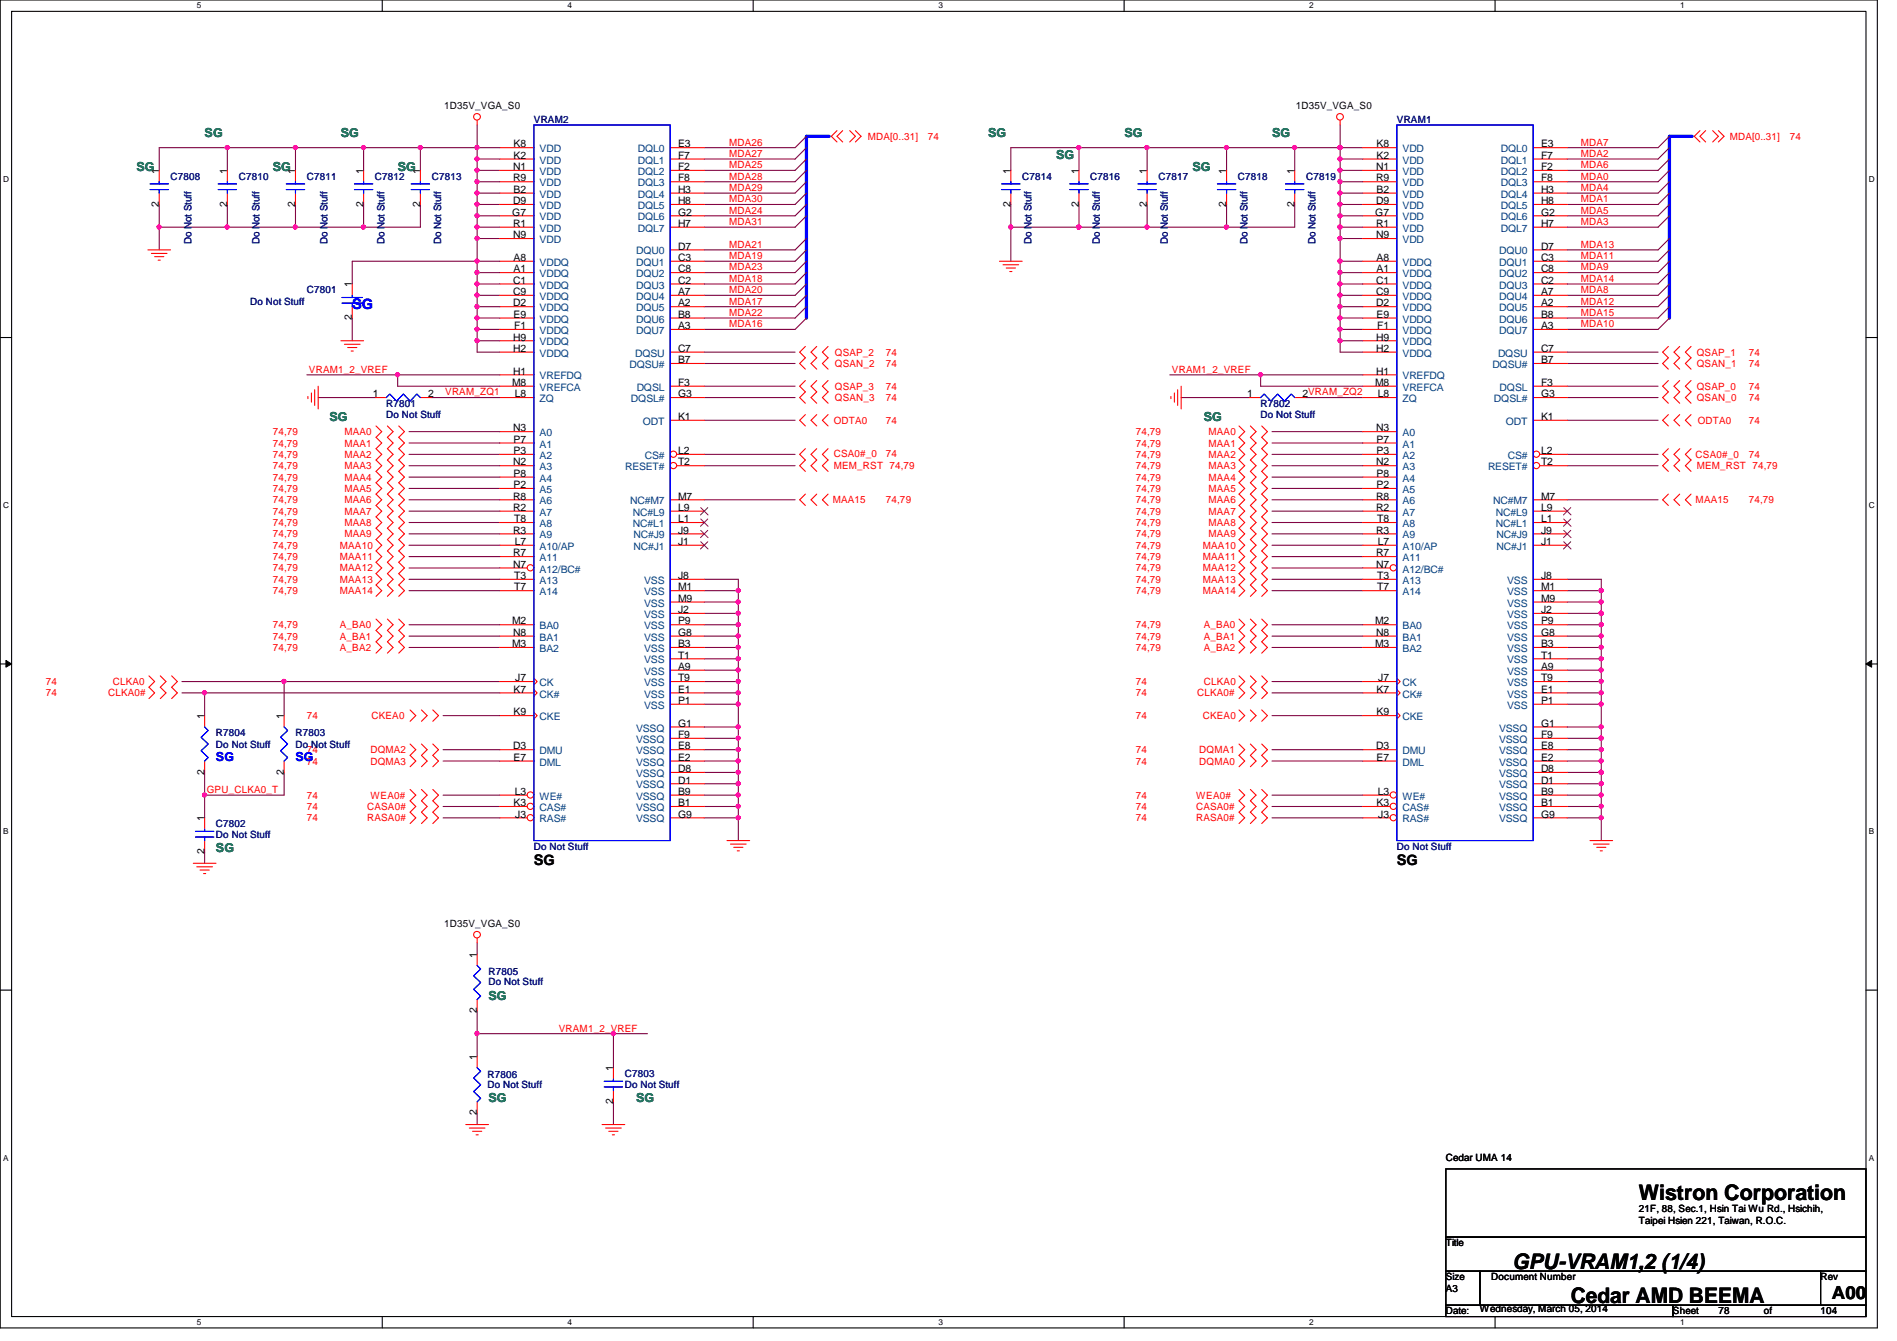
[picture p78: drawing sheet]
<svg xmlns="http://www.w3.org/2000/svg" width="297mm" height="210mm" viewBox="0 0 297 210" stroke-linecap="round" stroke-linejoin="round" font-family="sans-serif">
<defs><g id="words">
<g font-size="3.3">
<text x="256.6" y="187.9">Wistron Corporation</text>
<text x="236.9" y="198.6">GPU-VRAM1,2 (1/4)</text>
<text x="246" y="203.9">Cedar AMD BEEMA</text>
</g>
<text font-size="2.8" x="286.8" y="203.4">A00</text>
<text font-size="2.3" fill="#00f" x="55.2" y="48.3">SG</text>
<g font-size="2.3">
<text x="83.6" y="135.5">SG</text>
<text x="218.7" y="135.5">SG</text>
</g>
<g font-size="1.9" fill="#008000">
<text x="32" y="21.4">SG</text>
<text x="53.4" y="21.4">SG</text>
<text x="154.7" y="21.4">SG</text>
<text x="176.1" y="21.4">SG</text>
<text x="199.2" y="21.4">SG</text>
<text x="21.4" y="26.7">SG</text>
<text x="42.7" y="26.7">SG</text>
<text x="62.3" y="26.7">SG</text>
<text x="165.4" y="24.9">SG</text>
<text x="186.7" y="26.7">SG</text>
<text x="51.6" y="65.8">SG</text>
<text x="188.5" y="65.8">SG</text>
<text x="33.8" y="133.4">SG</text>
<text x="76.5" y="156.5">SG</text>
<text x="76.5" y="172.5">SG</text>
<text x="99.6" y="172.5">SG</text>
</g>
<g font-size="1.9" fill="#00f">
<text x="33.8" y="119.2">SG</text>
<text x="46.3" y="119.2">SG</text>
</g>
<g font-size="1.6">
<text x="69.6" y="17.1">1D35V_VGA_S0</text>
<text x="202.9" y="17.1">1D35V_VGA_S0</text>
<text x="80.4" y="23.1">K8</text>
<text x="106.2" y="23.1">E3</text>
<text x="215.6" y="23.1">K8</text>
<text x="241.3" y="23.1">E3</text>
<text x="24.9" y="27.2" transform="rotate(-90 24.9 27.2)">1</text>
<text x="35.6" y="27.2" transform="rotate(-90 35.6 27.2)">1</text>
<text x="46.2" y="27.2" transform="rotate(-90 46.2 27.2)">1</text>
<text x="56.9" y="27.2" transform="rotate(-90 56.9 27.2)">1</text>
<text x="65.8" y="27.2" transform="rotate(-90 65.8 27.2)">1</text>
<text x="80.3" y="26.6">N1</text>
<text x="80.3" y="28.4">R9</text>
<text x="80.4" y="24.8">K2</text>
<text x="106.2" y="28.4">F8</text>
<text x="106.2" y="26.6">F2</text>
<text x="106.2" y="24.8">F7</text>
<text x="158.2" y="27.2" transform="rotate(-90 158.2 27.2)">1</text>
<text x="168.9" y="27.2" transform="rotate(-90 168.9 27.2)">1</text>
<text x="179.6" y="27.2" transform="rotate(-90 179.6 27.2)">1</text>
<text x="192" y="27.2" transform="rotate(-90 192 27.2)">1</text>
<text x="202.7" y="27.2" transform="rotate(-90 202.7 27.2)">1</text>
<text x="215.5" y="26.6">N1</text>
<text x="215.5" y="28.4">R9</text>
<text x="215.6" y="24.8">K2</text>
<text x="241.3" y="28.4">F8</text>
<text x="241.3" y="26.6">F2</text>
<text x="241.3" y="24.8">F7</text>
<text x="24.9" y="32.3" transform="rotate(-90 24.9 32.3)">2</text>
<text x="35.6" y="32.3" transform="rotate(-90 35.6 32.3)">2</text>
<text x="46.2" y="32.3" transform="rotate(-90 46.2 32.3)">2</text>
<text x="56.9" y="32.3" transform="rotate(-90 56.9 32.3)">2</text>
<text x="65.8" y="32.3" transform="rotate(-90 65.8 32.3)">2</text>
<text x="80.2" y="33.7">G7</text>
<text x="80.3" y="32">D9</text>
<text x="80.3" y="35.5">R1</text>
<text x="80.4" y="30.2">B2</text>
<text x="106.2" y="35.5">H7</text>
<text x="106.2" y="33.7">G2</text>
<text x="106.2" y="32">H8</text>
<text x="106.2" y="30.2">H3</text>
<text x="158.2" y="32.3" transform="rotate(-90 158.2 32.3)">2</text>
<text x="168.9" y="32.3" transform="rotate(-90 168.9 32.3)">2</text>
<text x="179.6" y="32.3" transform="rotate(-90 179.6 32.3)">2</text>
<text x="192" y="32.3" transform="rotate(-90 192 32.3)">2</text>
<text x="202.7" y="32.3" transform="rotate(-90 202.7 32.3)">2</text>
<text x="215.3" y="33.7">G7</text>
<text x="215.5" y="32">D9</text>
<text x="215.5" y="35.5">R1</text>
<text x="215.6" y="30.2">B2</text>
<text x="241.3" y="35.5">H7</text>
<text x="241.3" y="33.7">G2</text>
<text x="241.3" y="32">H8</text>
<text x="241.3" y="30.2">H3</text>
<text x="80.3" y="37.3">N9</text>
<text x="80.4" y="40.9">A8</text>
<text x="106.2" y="39.1">D7</text>
<text x="106.2" y="40.9">C3</text>
<text x="215.5" y="37.3">N9</text>
<text x="215.6" y="40.9">A8</text>
<text x="241.3" y="39.1">D7</text>
<text x="241.3" y="40.9">C3</text>
<text x="55.1" y="45" transform="rotate(-90 55.1 45)">1</text>
<text x="80.3" y="44.4">C1</text>
<text x="80.3" y="46.2">C9</text>
<text x="80.3" y="48">D2</text>
<text x="80.4" y="42.6">A1</text>
<text x="106.2" y="42.6">C8</text>
<text x="106.2" y="44.4">C2</text>
<text x="106.2" y="46.2">A7</text>
<text x="106.2" y="48">A2</text>
<text x="215.5" y="44.4">C1</text>
<text x="215.5" y="46.2">C9</text>
<text x="215.5" y="48">D2</text>
<text x="215.6" y="42.6">A1</text>
<text x="241.3" y="42.6">C8</text>
<text x="241.3" y="44.4">C2</text>
<text x="241.3" y="46.2">A7</text>
<text x="241.3" y="48">A2</text>
<text x="55.1" y="50.1" transform="rotate(-90 55.1 50.1)">2</text>
<text x="80.3" y="53.3">H9</text>
<text x="80.4" y="49.7">E9</text>
<text x="80.5" y="51.5">F1</text>
<text x="106.2" y="49.7">B8</text>
<text x="106.2" y="51.5">A3</text>
<text x="215.5" y="53.3">H9</text>
<text x="215.6" y="49.7">E9</text>
<text x="215.6" y="51.5">F1</text>
<text x="241.3" y="49.7">B8</text>
<text x="241.3" y="51.5">A3</text>
<text x="80.3" y="55.1">H2</text>
<text x="80.3" y="58.6">H1</text>
<text x="106.2" y="55.1">C7</text>
<text x="106.2" y="56.9">B7</text>
<text x="215.5" y="55.1">H2</text>
<text x="215.5" y="58.6">H1</text>
<text x="241.3" y="55.1">C7</text>
<text x="241.3" y="56.9">B7</text>
<text x="58.4" y="62.2">1</text>
<text x="67.1" y="62.2">2</text>
<text x="80.2" y="60.4">M8</text>
<text x="80.6" y="62.2">L8</text>
<text x="106.2" y="62.2">G3</text>
<text x="106.2" y="60.4">F3</text>
<text x="106.2" y="65.7">K1</text>
<text x="195.3" y="62.2">1</text>
<text x="204" y="62.2">2VRAM_ZQ2</text>
<text x="215.3" y="60.4">M8</text>
<text x="215.7" y="62.2">L8</text>
<text x="241.3" y="62.2">G3</text>
<text x="241.3" y="60.4">F3</text>
<text x="241.3" y="65.7">K1</text>
<text x="80.3" y="67.5">N3</text>
<text x="80.4" y="69.3">P7</text>
<text x="80.4" y="71.1">P3</text>
<text x="106.2" y="71.1">L2</text>
<text x="215.5" y="67.5">N3</text>
<text x="215.6" y="69.3">P7</text>
<text x="215.6" y="71.1">P3</text>
<text x="241.3" y="71.1">L2</text>
<text x="80.3" y="72.9">N2</text>
<text x="80.4" y="74.6">P8</text>
<text x="80.4" y="76.4">P2</text>
<text x="106.2" y="72.9">T2</text>
<text x="215.5" y="72.9">N2</text>
<text x="215.6" y="74.6">P8</text>
<text x="215.6" y="76.4">P2</text>
<text x="241.3" y="72.9">T2</text>
<text x="80.3" y="78.2">R8</text>
<text x="80.3" y="80">R2</text>
<text x="80.3" y="83.5">R3</text>
<text x="80.5" y="81.7">T8</text>
<text x="106.2" y="83.5">J9</text>
<text x="106.2" y="81.7">L1</text>
<text x="106.2" y="80">L9</text>
<text x="106.2" y="78.2">M7</text>
<text x="215.5" y="78.2">R8</text>
<text x="215.5" y="80">R2</text>
<text x="215.5" y="83.5">R3</text>
<text x="215.6" y="81.7">T8</text>
<text x="241.3" y="83.5">J9</text>
<text x="241.3" y="78.2">M7</text>
<text x="241.3" y="81.7">L1</text>
<text x="241.3" y="80">L9</text>
<text x="80.3" y="87.1">R7</text>
<text x="80.3" y="88.9">N7</text>
<text x="80.6" y="85.3">L7</text>
<text x="106.2" y="85.3">J1</text>
<text x="215.5" y="87.1">R7</text>
<text x="215.5" y="88.9">N7</text>
<text x="215.7" y="85.3">L7</text>
<text x="241.3" y="85.3">J1</text>
<text x="80.5" y="92.4">T7</text>
<text x="80.5" y="90.6">T3</text>
<text x="106.2" y="96">J2</text>
<text x="106.2" y="90.6">J8</text>
<text x="106.2" y="92.4">M1</text>
<text x="106.2" y="94.2">M9</text>
<text x="215.6" y="92.4">T7</text>
<text x="215.6" y="90.6">T3</text>
<text x="241.3" y="96">J2</text>
<text x="241.3" y="90.6">J8</text>
<text x="241.3" y="92.4">M1</text>
<text x="241.3" y="94.2">M9</text>
<text x="80.2" y="97.7">M2</text>
<text x="80.2" y="101.3">M3</text>
<text x="80.3" y="99.5">N8</text>
<text x="106.2" y="101.3">B3</text>
<text x="106.2" y="99.5">G8</text>
<text x="106.2" y="97.7">P9</text>
<text x="215.3" y="97.7">M2</text>
<text x="215.3" y="101.3">M3</text>
<text x="215.5" y="99.5">N8</text>
<text x="241.3" y="101.3">B3</text>
<text x="241.3" y="99.5">G8</text>
<text x="241.3" y="97.7">P9</text>
<text x="80.7" y="106.6">J7</text>
<text x="106.2" y="104.9">A9</text>
<text x="106.2" y="103.1">T1</text>
<text x="106.2" y="106.6">T9</text>
<text x="215.8" y="106.6">J7</text>
<text x="241.3" y="104.9">A9</text>
<text x="241.3" y="103.1">T1</text>
<text x="241.3" y="106.6">T9</text>
<text x="32" y="112.6" transform="rotate(-90 32 112.6)">1</text>
<text x="44.4" y="112.6" transform="rotate(-90 44.4 112.6)">1</text>
<text x="80.4" y="108.4">K7</text>
<text x="80.4" y="112">K9</text>
<text x="106.2" y="113.7">G1</text>
<text x="106.2" y="108.4">E1</text>
<text x="106.2" y="110.2">P1</text>
<text x="215.6" y="108.4">K7</text>
<text x="215.6" y="112">K9</text>
<text x="241.3" y="113.7">G1</text>
<text x="241.3" y="108.4">E1</text>
<text x="241.3" y="110.2">P1</text>
<text x="80.3" y="117.3">D3</text>
<text x="80.4" y="119.1">E7</text>
<text x="106.2" y="119.1">E2</text>
<text x="106.2" y="117.3">E8</text>
<text x="106.2" y="115.5">F9</text>
<text x="215.5" y="117.3">D3</text>
<text x="215.6" y="119.1">E7</text>
<text x="241.3" y="119.1">E2</text>
<text x="241.3" y="117.3">E8</text>
<text x="241.3" y="115.5">F9</text>
<text x="32" y="121.2" transform="rotate(-90 32 121.2)">2</text>
<text x="44.4" y="121.2" transform="rotate(-90 44.4 121.2)">2</text>
<text x="80.6" y="124.4">L3</text>
<text x="106.2" y="124.4">B9</text>
<text x="106.2" y="122.6">D1</text>
<text x="106.2" y="120.9">D8</text>
<text x="215.7" y="124.4">L3</text>
<text x="241.3" y="124.4">B9</text>
<text x="241.3" y="122.6">D1</text>
<text x="241.3" y="120.9">D8</text>
<text x="32" y="128.6" transform="rotate(-90 32 128.6)">1</text>
<text x="80.4" y="126.2">K3</text>
<text x="80.7" y="128">J3</text>
<text x="106.2" y="126.2">B1</text>
<text x="106.2" y="128">G9</text>
<text x="215.6" y="126.2">K3</text>
<text x="215.8" y="128">J3</text>
<text x="241.3" y="126.2">B1</text>
<text x="241.3" y="128">G9</text>
<text x="32" y="133.7" transform="rotate(-90 32 133.7)">2</text>
<text x="69.6" y="145.1">1D35V_VGA_S0</text>
<text x="74.7" y="149.9" transform="rotate(-90 74.7 149.9)">1</text>
<text x="74.7" y="158.6" transform="rotate(-90 74.7 158.6)">2</text>
<text x="74.7" y="165.9" transform="rotate(-90 74.7 165.9)">1</text>
<text x="96" y="167.7" transform="rotate(-90 96 167.7)">1</text>
<text x="96" y="172.8" transform="rotate(-90 96 172.8)">2</text>
<text x="74.7" y="174.6" transform="rotate(-90 74.7 174.6)">2</text>
<text x="226.4" y="181.7">Cedar UMA 14</text>
<text x="256.6" y="189.7">21F, 88, Sec.1, Hsin Tai Wu Rd., Hsichih,</text>
<text x="256.6" y="191.6">Taipei Hsien 221, Taiwan, R.O.C.</text>
<text x="226.4" y="195.1">Title</text>
<text x="226.4" y="200.4">Size</text>
<text x="226.4" y="202.2">A3</text>
<text x="233.5" y="200.4">Document Number</text>
<text x="285.1" y="200.4">Rev</text>
<text x="226.4" y="205.7">Date:</text>
<text x="231.7" y="205.4">Wednesday, March 05, 2014</text>
<text x="262" y="205.7">Sheet</text>
<text x="269.1" y="205.7">78</text>
<text x="276.2" y="205.7">of</text>
<text x="285.1" y="205.7">104</text>
</g>
<g font-size="1.6" fill="#000080">
<text x="83.6" y="19.2">VRAM2</text>
<text x="218.7" y="19.2">VRAM1</text>
<text x="26.7" y="28.1">C7808</text>
<text x="37.4" y="28.1">C7810</text>
<text x="48" y="28.1">C7811</text>
<text x="58.7" y="28.1">C7812</text>
<text x="67.6" y="28.1">C7813</text>
<text x="160.1" y="28.1">C7814</text>
<text x="170.7" y="28.1">C7816</text>
<text x="181.4" y="28.1">C7817</text>
<text x="193.8" y="28.1">C7818</text>
<text x="204.5" y="28.1">C7819</text>
<text x="30" y="38.2" transform="rotate(-90 30 38.2)">Do Not Stuff</text>
<text x="40.6" y="38.2" transform="rotate(-90 40.6 38.2)">Do Not Stuff</text>
<text x="51.3" y="38.2" transform="rotate(-90 51.3 38.2)">Do Not Stuff</text>
<text x="60.2" y="38.2" transform="rotate(-90 60.2 38.2)">Do Not Stuff</text>
<text x="69.1" y="38.2" transform="rotate(-90 69.1 38.2)">Do Not Stuff</text>
<text x="161.5" y="38.2" transform="rotate(-90 161.5 38.2)">Do Not Stuff</text>
<text x="172.2" y="38.2" transform="rotate(-90 172.2 38.2)">Do Not Stuff</text>
<text x="182.9" y="38.2" transform="rotate(-90 182.9 38.2)">Do Not Stuff</text>
<text x="195.3" y="38.2" transform="rotate(-90 195.3 38.2)">Do Not Stuff</text>
<text x="206" y="38.2" transform="rotate(-90 206 38.2)">Do Not Stuff</text>
<text x="39.2" y="47.7">Do Not Stuff</text>
<text x="48" y="45.9">C7801</text>
<text x="60.5" y="63.7">R7801</text>
<text x="60.5" y="65.4">Do Not Stuff</text>
<text x="197.4" y="63.7">R7802</text>
<text x="197.4" y="65.4">Do Not Stuff</text>
<text x="33.8" y="115.2">R7804</text>
<text x="33.8" y="117">Do Not Stuff</text>
<text x="46.3" y="115.2">R7803</text>
<text x="46.3" y="117">Do Not Stuff</text>
<text x="33.8" y="129.5">C7802</text>
<text x="33.8" y="131.2">Do Not Stuff</text>
<text x="83.6" y="133">Do Not Stuff</text>
<text x="218.7" y="133">Do Not Stuff</text>
<text x="76.5" y="152.6">R7805</text>
<text x="76.5" y="154.2">Do Not Stuff</text>
<text x="76.3" y="168.7">R7806</text>
<text x="76.3" y="170.3">Do Not Stuff</text>
<text x="97.8" y="168.6">C7803</text>
<text x="97.8" y="170.3">Do Not Stuff</text>
</g>
<g font-size="1.6" fill="#004080">
<text x="84.5" y="23.8">VDD</text>
<text x="99.9" y="23.8">DQL0</text>
<text x="219.6" y="23.8">VDD</text>
<text x="235" y="23.8">DQL0</text>
<text x="84.5" y="25.6">VDD</text>
<text x="84.5" y="27.4">VDD</text>
<text x="84.5" y="29.2">VDD</text>
<text x="99.9" y="29.2">DQL3</text>
<text x="99.9" y="27.4">DQL2</text>
<text x="99.9" y="25.6">DQL1</text>
<text x="219.6" y="25.6">VDD</text>
<text x="219.6" y="27.4">VDD</text>
<text x="219.6" y="29.2">VDD</text>
<text x="235" y="29.2">DQL3</text>
<text x="235" y="27.4">DQL2</text>
<text x="235" y="25.6">DQL1</text>
<text x="84.5" y="30.9">VDD</text>
<text x="84.5" y="32.7">VDD</text>
<text x="84.5" y="34.5">VDD</text>
<text x="99.9" y="34.5">DQL6</text>
<text x="99.9" y="32.7">DQL5</text>
<text x="99.9" y="30.9">DQL4</text>
<text x="219.6" y="30.9">VDD</text>
<text x="219.6" y="32.7">VDD</text>
<text x="219.6" y="34.5">VDD</text>
<text x="235" y="34.5">DQL6</text>
<text x="235" y="32.7">DQL5</text>
<text x="235" y="30.9">DQL4</text>
<text x="84.5" y="38.1">VDD</text>
<text x="84.5" y="36.3">VDD</text>
<text x="84.5" y="41.6">VDDQ</text>
<text x="99.6" y="39.8">DQU0</text>
<text x="99.6" y="41.6">DQU1</text>
<text x="99.9" y="36.3">DQL7</text>
<text x="219.6" y="38.1">VDD</text>
<text x="219.6" y="36.3">VDD</text>
<text x="219.6" y="41.6">VDDQ</text>
<text x="234.7" y="39.8">DQU0</text>
<text x="234.7" y="41.6">DQU1</text>
<text x="235" y="36.3">DQL7</text>
<text x="84.5" y="43.4">VDDQ</text>
<text x="84.5" y="45.2">VDDQ</text>
<text x="84.5" y="46.9">VDDQ</text>
<text x="99.6" y="43.4">DQU2</text>
<text x="99.6" y="45.2">DQU3</text>
<text x="99.6" y="46.9">DQU4</text>
<text x="219.6" y="43.4">VDDQ</text>
<text x="219.6" y="45.2">VDDQ</text>
<text x="219.6" y="46.9">VDDQ</text>
<text x="234.7" y="43.4">DQU2</text>
<text x="234.7" y="45.2">DQU3</text>
<text x="234.7" y="46.9">DQU4</text>
<text x="84.5" y="48.7">VDDQ</text>
<text x="84.5" y="50.5">VDDQ</text>
<text x="84.5" y="52.3">VDDQ</text>
<text x="99.6" y="48.7">DQU5</text>
<text x="99.6" y="50.5">DQU6</text>
<text x="99.6" y="52.3">DQU7</text>
<text x="219.6" y="48.7">VDDQ</text>
<text x="219.6" y="50.5">VDDQ</text>
<text x="219.6" y="52.3">VDDQ</text>
<text x="234.7" y="48.7">DQU5</text>
<text x="234.7" y="50.5">DQU6</text>
<text x="234.7" y="52.3">DQU7</text>
<text x="84.5" y="55.8">VDDQ</text>
<text x="84.5" y="54.1">VDDQ</text>
<text x="84.5" y="59.4">VREFDQ</text>
<text x="98.5" y="57.6">DQSU#</text>
<text x="99.4" y="55.8">DQSU</text>
<text x="219.6" y="55.8">VDDQ</text>
<text x="219.6" y="54.1">VDDQ</text>
<text x="219.6" y="59.4">VREFDQ</text>
<text x="233.7" y="57.6">DQSU#</text>
<text x="234.6" y="55.8">DQSU</text>
<text x="84.5" y="62.9">ZQ</text>
<text x="84.5" y="61.2">VREFCA</text>
<text x="98.8" y="62.9">DQSL#</text>
<text x="99.7" y="61.2">DQSL</text>
<text x="219.6" y="62.9">ZQ</text>
<text x="219.6" y="61.2">VREFCA</text>
<text x="233.9" y="62.9">DQSL#</text>
<text x="234.8" y="61.2">DQSL</text>
<text x="84.5" y="68.3">A0</text>
<text x="84.5" y="70.1">A1</text>
<text x="84.5" y="71.8">A2</text>
<text x="100.7" y="66.5">ODT</text>
<text x="101" y="71.8">CS#</text>
<text x="219.6" y="68.3">A0</text>
<text x="219.6" y="70.1">A1</text>
<text x="219.6" y="71.8">A2</text>
<text x="235.8" y="66.5">ODT</text>
<text x="236.1" y="71.8">CS#</text>
<text x="84.5" y="73.6">A3</text>
<text x="84.5" y="75.4">A4</text>
<text x="84.5" y="77.2">A5</text>
<text x="97.9" y="73.6">RESET#</text>
<text x="219.6" y="73.6">A3</text>
<text x="219.6" y="75.4">A4</text>
<text x="219.6" y="77.2">A5</text>
<text x="233" y="73.6">RESET#</text>
<text x="84.5" y="79">A6</text>
<text x="84.5" y="80.7">A7</text>
<text x="84.5" y="82.5">A8</text>
<text x="98.7" y="79">NC#M7</text>
<text x="99.1" y="82.5">NC#L1</text>
<text x="99.1" y="80.7">NC#L9</text>
<text x="219.6" y="79">A6</text>
<text x="219.6" y="80.7">A7</text>
<text x="219.6" y="82.5">A8</text>
<text x="233.8" y="79">NC#M7</text>
<text x="234.2" y="82.5">NC#L1</text>
<text x="234.2" y="80.7">NC#L9</text>
<text x="84.5" y="84.3">A9</text>
<text x="84.5" y="86.1">A10/AP</text>
<text x="84.5" y="87.8">A11</text>
<text x="84.5" y="89.6">A12/BC#</text>
<text x="99.2" y="86.1">NC#J1</text>
<text x="99.2" y="84.3">NC#J9</text>
<text x="219.6" y="84.3">A9</text>
<text x="219.6" y="86.1">A10/AP</text>
<text x="219.6" y="87.8">A11</text>
<text x="219.6" y="89.6">A12/BC#</text>
<text x="234.3" y="86.1">NC#J1</text>
<text x="234.3" y="84.3">NC#J9</text>
<text x="84.5" y="93.2">A14</text>
<text x="84.5" y="91.4">A13</text>
<text x="100.9" y="91.4">VSS</text>
<text x="100.9" y="93.2">VSS</text>
<text x="100.9" y="95">VSS</text>
<text x="219.6" y="93.2">A14</text>
<text x="219.6" y="91.4">A13</text>
<text x="236" y="91.4">VSS</text>
<text x="236" y="93.2">VSS</text>
<text x="236" y="95">VSS</text>
<text x="84.5" y="98.5">BA0</text>
<text x="84.5" y="100.3">BA1</text>
<text x="100.9" y="100.3">VSS</text>
<text x="100.9" y="96.7">VSS</text>
<text x="100.9" y="98.5">VSS</text>
<text x="219.6" y="98.5">BA0</text>
<text x="219.6" y="100.3">BA1</text>
<text x="236" y="100.3">VSS</text>
<text x="236" y="96.7">VSS</text>
<text x="236" y="98.5">VSS</text>
<text x="84.5" y="102.1">BA2</text>
<text x="84.5" y="107.4">CK</text>
<text x="100.9" y="105.6">VSS</text>
<text x="100.9" y="102.1">VSS</text>
<text x="100.9" y="103.8">VSS</text>
<text x="100.9" y="107.4">VSS</text>
<text x="219.6" y="102.1">BA2</text>
<text x="219.6" y="107.4">CK</text>
<text x="236" y="105.6">VSS</text>
<text x="236" y="102.1">VSS</text>
<text x="236" y="103.8">VSS</text>
<text x="236" y="107.4">VSS</text>
<text x="84.5" y="109.2">CK#</text>
<text x="84.5" y="112.7">CKE</text>
<text x="100.9" y="109.2">VSS</text>
<text x="100.9" y="111">VSS</text>
<text x="219.6" y="109.2">CK#</text>
<text x="219.6" y="112.7">CKE</text>
<text x="236" y="109.2">VSS</text>
<text x="236" y="111">VSS</text>
<text x="84.5" y="119.8">DML</text>
<text x="84.5" y="118.1">DMU</text>
<text x="99.6" y="119.8">VSSQ</text>
<text x="99.6" y="118.1">VSSQ</text>
<text x="99.6" y="116.3">VSSQ</text>
<text x="99.6" y="114.5">VSSQ</text>
<text x="219.6" y="119.8">DML</text>
<text x="219.6" y="118.1">DMU</text>
<text x="234.7" y="119.8">VSSQ</text>
<text x="234.7" y="118.1">VSSQ</text>
<text x="234.7" y="116.3">VSSQ</text>
<text x="234.7" y="114.5">VSSQ</text>
<text x="84.5" y="125.2">WE#</text>
<text x="99.6" y="125.2">VSSQ</text>
<text x="99.6" y="123.4">VSSQ</text>
<text x="99.6" y="121.6">VSSQ</text>
<text x="219.6" y="125.2">WE#</text>
<text x="234.7" y="125.2">VSSQ</text>
<text x="234.7" y="123.4">VSSQ</text>
<text x="234.7" y="121.6">VSSQ</text>
<text x="84.5" y="127">CAS#</text>
<text x="84.5" y="128.7">RAS#</text>
<text x="99.6" y="127">VSSQ</text>
<text x="99.6" y="128.7">VSSQ</text>
<text x="219.6" y="127">CAS#</text>
<text x="219.6" y="128.7">RAS#</text>
<text x="234.7" y="127">VSSQ</text>
<text x="234.7" y="128.7">VSSQ</text>
</g>
<g font-size="1.6" fill="#f00">
<text x="114.2" y="22.8">MDA26</text>
<text x="135.9" y="21.9">MDA[0..31]</text>
<text x="145.3" y="21.9">74</text>
<text x="247.5" y="22.8">MDA7</text>
<text x="270.8" y="21.9">MDA[0..31]</text>
<text x="280.2" y="21.9">74</text>
<text x="114.2" y="26.3">MDA25</text>
<text x="114.2" y="29.9">MDA29</text>
<text x="114.2" y="28.1">MDA28</text>
<text x="114.2" y="24.6">MDA27</text>
<text x="247.5" y="29.9">MDA4</text>
<text x="247.5" y="24.6">MDA2</text>
<text x="247.5" y="26.3">MDA6</text>
<text x="247.5" y="28.1">MDA0</text>
<text x="114.2" y="31.7">MDA30</text>
<text x="114.2" y="35.2">MDA31</text>
<text x="114.2" y="33.4">MDA24</text>
<text x="247.5" y="31.7">MDA1</text>
<text x="247.5" y="35.2">MDA3</text>
<text x="247.5" y="33.4">MDA5</text>
<text x="114.2" y="40.6">MDA19</text>
<text x="114.2" y="38.8">MDA21</text>
<text x="247.5" y="40.6">MDA11</text>
<text x="247.5" y="38.8">MDA13</text>
<text x="114.2" y="47.7">MDA17</text>
<text x="114.2" y="44.1">MDA18</text>
<text x="114.2" y="45.9">MDA20</text>
<text x="114.2" y="42.3">MDA23</text>
<text x="247.5" y="45.9">MDA8</text>
<text x="247.5" y="44.1">MDA14</text>
<text x="247.5" y="42.3">MDA9</text>
<text x="247.5" y="47.7">MDA12</text>
<text x="114.2" y="49.4">MDA22</text>
<text x="114.2" y="51.2">MDA16</text>
<text x="247.5" y="51.2">MDA10</text>
<text x="247.5" y="49.4">MDA15</text>
<text x="48.4" y="58.3">VRAM1_2_VREF</text>
<text x="130.7" y="55.7">QSAP_2</text>
<text x="130.7" y="57.4">QSAN_2</text>
<text x="138.7" y="57.4">74</text>
<text x="138.7" y="55.7">74</text>
<text x="183.5" y="58.3">VRAM1_2_VREF</text>
<text x="265.7" y="55.7">QSAP_1</text>
<text x="265.7" y="57.4">QSAN_1</text>
<text x="273.9" y="55.7">74</text>
<text x="273.9" y="57.4">74</text>
<text x="69.7" y="61.9">VRAM_ZQ1</text>
<text x="130.7" y="61">QSAP_3</text>
<text x="130.7" y="62.8">QSAN_3</text>
<text x="138.7" y="62.8">74</text>
<text x="138.7" y="61">74</text>
<text x="265.7" y="61">QSAP_0</text>
<text x="265.7" y="62.8">QSAN_0</text>
<text x="273.9" y="61">74</text>
<text x="273.9" y="62.8">74</text>
<text x="42.7" y="68.1">74,79</text>
<text x="42.7" y="69.9">74,79</text>
<text x="42.7" y="71.7">74,79</text>
<text x="53.9" y="68.1">MAA0</text>
<text x="53.9" y="69.9">MAA1</text>
<text x="53.9" y="71.7">MAA2</text>
<text x="130.6" y="71.5">CSA0#_0</text>
<text x="130.6" y="66.3">ODTA0</text>
<text x="138.7" y="66.3">74</text>
<text x="138.7" y="71.5">74</text>
<text x="177.8" y="68.1">74,79</text>
<text x="177.8" y="69.9">74,79</text>
<text x="177.8" y="71.7">74,79</text>
<text x="189.2" y="68.1">MAA0</text>
<text x="189.2" y="69.9">MAA1</text>
<text x="189.2" y="71.7">MAA2</text>
<text x="265.5" y="71.7">CSA0#_0</text>
<text x="265.9" y="66.3">ODTA0</text>
<text x="273.9" y="71.7">74</text>
<text x="273.9" y="66.3">74</text>
<text x="42.7" y="73.4">74,79</text>
<text x="42.7" y="75.2">74,79</text>
<text x="42.7" y="77">74,79</text>
<text x="53.9" y="73.4">MAA3</text>
<text x="53.9" y="75.2">MAA4</text>
<text x="53.9" y="77">MAA5</text>
<text x="130.6" y="73.4">MEM_RST 74,79</text>
<text x="177.8" y="73.4">74,79</text>
<text x="177.8" y="75.2">74,79</text>
<text x="177.8" y="77">74,79</text>
<text x="189.2" y="73.4">MAA3</text>
<text x="189.2" y="75.2">MAA4</text>
<text x="189.2" y="77">MAA5</text>
<text x="265.7" y="73.4">MEM_RST 74,79</text>
<text x="42.7" y="78.8">74,79</text>
<text x="42.7" y="80.6">74,79</text>
<text x="42.7" y="82.3">74,79</text>
<text x="53.9" y="78.8">MAA6</text>
<text x="53.9" y="80.6">MAA7</text>
<text x="53.9" y="82.3">MAA8</text>
<text x="130.4" y="78.8">MAA15</text>
<text x="138.7" y="78.8">74,79</text>
<text x="177.8" y="78.8">74,79</text>
<text x="177.8" y="80.6">74,79</text>
<text x="177.8" y="82.3">74,79</text>
<text x="189.2" y="78.8">MAA6</text>
<text x="189.2" y="80.6">MAA7</text>
<text x="189.2" y="82.3">MAA8</text>
<text x="265.5" y="78.8">MAA15</text>
<text x="273.9" y="78.8">74,79</text>
<text x="42.7" y="84.1">74,79</text>
<text x="42.7" y="85.9">74,79</text>
<text x="42.7" y="87.7">74,79</text>
<text x="42.7" y="89.5">74,79</text>
<text x="53.2" y="85.9">MAA10</text>
<text x="53.2" y="87.7">MAA11</text>
<text x="53.2" y="89.5">MAA12</text>
<text x="53.9" y="84.1">MAA9</text>
<text x="177.8" y="84.1">74,79</text>
<text x="177.8" y="85.9">74,79</text>
<text x="177.8" y="87.7">74,79</text>
<text x="177.8" y="89.5">74,79</text>
<text x="188.3" y="85.9">MAA10</text>
<text x="188.3" y="87.7">MAA11</text>
<text x="188.3" y="89.5">MAA12</text>
<text x="189.2" y="84.1">MAA9</text>
<text x="42.7" y="91.2">74,79</text>
<text x="42.7" y="93">74,79</text>
<text x="53.2" y="91.2">MAA13</text>
<text x="53.2" y="93">MAA14</text>
<text x="177.8" y="93">74,79</text>
<text x="177.8" y="91.2">74,79</text>
<text x="188.3" y="93">MAA14</text>
<text x="188.3" y="91.2">MAA13</text>
<text x="42.7" y="98.3">74,79</text>
<text x="42.7" y="100.1">74,79</text>
<text x="42.7" y="101.9">74,79</text>
<text x="53.2" y="98.3">A_BA0</text>
<text x="53.2" y="100.1">A_BA1</text>
<text x="53.2" y="101.9">A_BA2</text>
<text x="177.8" y="98.3">74,79</text>
<text x="177.8" y="100.1">74,79</text>
<text x="177.8" y="101.9">74,79</text>
<text x="188.5" y="98.3">A_BA0</text>
<text x="188.5" y="100.1">A_BA1</text>
<text x="188.5" y="101.9">A_BA2</text>
<text x="7.2" y="107.2">74</text>
<text x="17.6" y="107.2">CLKA0</text>
<text x="177.8" y="107.2">74</text>
<text x="188.5" y="107.2">CLKA0</text>
<text x="7.2" y="109">74</text>
<text x="16.9" y="109">CLKA0#</text>
<text x="48" y="112.6">74</text>
<text x="58.2" y="112.6">CKEA0</text>
<text x="177.8" y="109">74</text>
<text x="177.8" y="112.6">74</text>
<text x="187.4" y="109">CLKA0#</text>
<text x="188.3" y="112.6">CKEA0</text>
<text x="48" y="117.9">74</text>
<text x="48" y="119.7">74</text>
<text x="58" y="117.9">DQMA2</text>
<text x="58" y="119.7">DQMA3</text>
<text x="177.8" y="119.7">74</text>
<text x="177.8" y="117.9">74</text>
<text x="187.8" y="119.7">DQMA0</text>
<text x="187.8" y="117.9">DQMA1</text>
<text x="32.4" y="124.1">GPU_CLKA0_T</text>
<text x="48" y="125">74</text>
<text x="58" y="125">WEA0#</text>
<text x="177.8" y="125">74</text>
<text x="187.3" y="125">WEA0#</text>
<text x="48" y="128.6">74</text>
<text x="48" y="126.8">74</text>
<text x="57.5" y="128.6">RASA0#</text>
<text x="57.5" y="126.8">CASA0#</text>
<text x="177.8" y="126.8">74</text>
<text x="177.8" y="128.6">74</text>
<text x="187.3" y="126.8">CASA0#</text>
<text x="187.3" y="128.6">RASA0#</text>
<text x="87.5" y="161.5">VRAM1_2_VREF</text>
</g>
<g font-size="1.3">
<text x="30.8" y="1.3">5</text>
<text x="88.9" y="1.3">4</text>
<text x="146.9" y="1.3">3</text>
<text x="205" y="1.3">2</text>
<text x="263.1" y="1.3">1</text>
<text x=".5" y="28.4">D</text>
<text x="292.6" y="28.4">D</text>
<text x=".5" y="79.5">C</text>
<text x="292.6" y="79.5">C</text>
<text x=".5" y="130.6">B</text>
<text x="292.6" y="130.6">B</text>
<text x=".5" y="181.7">A</text>
<text x="292.6" y="181.7">A</text>
<text x="30.8" y="207.4">5</text>
<text x="88.9" y="207.4">4</text>
<text x="146.9" y="207.4">3</text>
<text x="205" y="207.4">2</text>
<text x="263.1" y="207.4">1</text>
</g>
</g></defs>
<path d="M0 0h294v207.9h-294zM1.8 1.8h290.4v204.3h-290.4z" fill="none" stroke="#000" stroke-width=".17"/>
<g fill="#fff">
<path d="M30.8 .2h.7v1.4h-.7z"/>
<path d="M30.8 206.2h.7v1.4h-.7z"/>
</g>
<path d="M59.9 0v1.8M59.9 206.1v1.8" fill="none" stroke="#000" stroke-width=".17"/>
<g fill="#fff">
<path d="M88.9 .2h.6v1.4h-.6z"/>
<path d="M88.9 206.2h.6v1.4h-.6z"/>
</g>
<path d="M117.9 0v1.8M117.9 206.1v1.8" fill="none" stroke="#000" stroke-width=".17"/>
<g fill="#fff">
<path d="M146.9 .2h.7v1.4h-.7z"/>
<path d="M146.9 206.2h.7v1.4h-.7z"/>
</g>
<path d="M176 0v1.8M176 206.1v1.8" fill="none" stroke="#000" stroke-width=".17"/>
<g fill="#fff">
<path d="M205 .2h.7v1.4h-.7z"/>
<path d="M205 206.2h.7v1.4h-.7z"/>
</g>
<path d="M234.1 0v1.8M234.1 206.1v1.8" fill="none" stroke="#000" stroke-width=".17"/>
<g fill="#fff">
<path d="M263.1 .2h.7v1.4h-.7z"/>
<path d="M263.1 206.2h.7v1.4h-.7z"/>
<path d="M.5 27.3h.9v1.4h-.9z"/>
<path d="M292.6 27.3h.9v1.4h-.9z"/>
<path d="M.5 78.4h.9v1.4h-.9z"/>
<path d="M292.6 78.4h.9v1.4h-.9z"/>
</g>
<path d="M0 52.8h1.8M292.2 52.8h1.8" fill="none" stroke="#000" stroke-width=".17"/>
<g fill="#fff">
<path d="M.5 129.5h.8v1.4h-.8z"/>
<path d="M292.6 129.5h.9v1.4h-.9z"/>
</g>
<path d="M0 103.9h1.8M292.2 103.9h1.8" fill="none" stroke="#000" stroke-width=".17"/>
<path d="M.9 103.4l.9 .5-.9 .5zM292.2 103.9l.9-.5v1z" fill="#000"/>
<path d="M.9 103.4l.9 .5-.9 .5zM292.2 103.9l.9-.5v1z" fill="none" stroke="#000" stroke-width=".16"/>
<g fill="#fff">
<path d="M.5 180.5h.8v1.4h-.8z"/>
<path d="M292.6 180.5h.9v1.4h-.9z"/>
</g>
<path d="M0 155h1.8M292.2 155h1.8" fill="none" stroke="#000" stroke-width=".17"/>
<path d="M24.9 35.6v3.5M110.3 48h14.2M213.4 58.7h-16v1.8h16M199.2 92.5h14.2" fill="none" stroke="#800040" stroke-width=".17"/>
<circle cx="197.4" cy="58.6" r=".32" fill="#f0f"/>
<circle cx="197.4" cy="58.6" r=".32" fill="none" stroke="#f0f" stroke-width=".17"/>
<path d="M24.9 32v3.6h10.7M183.2 58.7h14.2" fill="none" stroke="#800040" stroke-width=".17"/>
<circle cx="24.9" cy="35.5" r=".32" fill="#f0f"/>
<circle cx="24.9" cy="35.5" r=".32" fill="none" stroke="#f0f" stroke-width=".17"/>
<path d="M110.3 55.1h14.2M110.3 56.9h14.2M67.6 62.2h10.7M204.5 62.2h8.9M245.4 96h5.3M74.7 158.2v3.6" fill="none" stroke="#800040" stroke-width=".17"/>
<circle cx="250.7" cy="96" r=".32" fill="#f0f"/>
<circle cx="250.7" cy="96" r=".32" fill="none" stroke="#f0f" stroke-width=".17"/>
<path d="M209.8 35.6h3.6M32 108.5v3.5" fill="none" stroke="#800040" stroke-width=".17"/>
<circle cx="32" cy="108.4" r=".32" fill="#f0f"/>
<circle cx="32" cy="108.4" r=".32" fill="none" stroke="#f0f" stroke-width=".17"/>
<path d="M209.8 33.8v1.8" fill="none" stroke="#800040" stroke-width=".17"/>
<circle cx="209.8" cy="35.5" r=".32" fill="#f0f"/>
<circle cx="209.8" cy="35.5" r=".32" fill="none" stroke="#f0f" stroke-width=".17"/>
<circle cx="209.8" cy="33.8" r=".32" fill="#f0f"/>
<circle cx="209.8" cy="33.8" r=".32" fill="none" stroke="#f0f" stroke-width=".17"/>
<path d="M199.2 126.2h14.2M245.4 124.5h5.3M250.7 120.9v1.8" fill="none" stroke="#800040" stroke-width=".17"/>
<circle cx="250.7" cy="120.9" r=".32" fill="#f0f"/>
<circle cx="250.7" cy="120.9" r=".32" fill="none" stroke="#f0f" stroke-width=".17"/>
<path d="M185 62.2h10.6M245.4 122.7h5.3M245.4 120.9h5.3" fill="none" stroke="#800040" stroke-width=".17"/>
<circle cx="250.7" cy="120.9" r=".32" fill="#f0f"/>
<circle cx="250.7" cy="120.9" r=".32" fill="none" stroke="#f0f" stroke-width=".17"/>
<path d="M209.8 32v1.8" fill="none" stroke="#800040" stroke-width=".17"/>
<circle cx="209.8" cy="32" r=".32" fill="#f0f"/>
<circle cx="209.8" cy="32" r=".32" fill="none" stroke="#f0f" stroke-width=".17"/>
<path d="M209.8 33.8h3.6M250.7 113.8v1.8M199.2 124.5h14.2" fill="none" stroke="#800040" stroke-width=".17"/>
<path d="M261.4 21.3h3.6" fill="none" stroke="#00f" stroke-width=".51"/>
<circle cx="250.7" cy="115.5" r=".32" fill="#f0f"/>
<circle cx="250.7" cy="115.5" r=".32" fill="none" stroke="#f0f" stroke-width=".17"/>
<circle cx="250.7" cy="113.8" r=".32" fill="#f0f"/>
<circle cx="250.7" cy="113.8" r=".32" fill="none" stroke="#f0f" stroke-width=".17"/>
<path d="M245.4 113.8h5.3M245.4 119.1h5.3" fill="none" stroke="#800040" stroke-width=".17"/>
<circle cx="250.7" cy="119.1" r=".32" fill="#f0f"/>
<circle cx="250.7" cy="119.1" r=".32" fill="none" stroke="#f0f" stroke-width=".17"/>
<path d="M245.4 117.3h5.3" fill="none" stroke="#800040" stroke-width=".17"/>
<circle cx="250.7" cy="117.3" r=".32" fill="#f0f"/>
<circle cx="250.7" cy="117.3" r=".32" fill="none" stroke="#f0f" stroke-width=".17"/>
<path d="M209.8 30.2v1.8h3.6M245.4 32h14.2M245.4 115.6h5.3" fill="none" stroke="#800040" stroke-width=".17"/>
<circle cx="209.8" cy="30.2" r=".32" fill="#f0f"/>
<circle cx="209.8" cy="30.2" r=".32" fill="none" stroke="#f0f" stroke-width=".17"/>
<path d="M245.4 92.5h5.3" fill="none" stroke="#800040" stroke-width=".17"/>
<circle cx="250.7" cy="92.4" r=".32" fill="#f0f"/>
<circle cx="250.7" cy="92.4" r=".32" fill="none" stroke="#f0f" stroke-width=".17"/>
<path d="M209.8 53.3h3.6M250.7 90.7v1.8M250.7 128v3.6" fill="none" stroke="#800040" stroke-width=".17"/>
<circle cx="250.7" cy="128" r=".32" fill="#f0f"/>
<circle cx="250.7" cy="128" r=".32" fill="none" stroke="#f0f" stroke-width=".17"/>
<path d="M209.8 53.3v1.8" fill="none" stroke="#800040" stroke-width=".17"/>
<circle cx="209.8" cy="53.3" r=".32" fill="#f0f"/>
<circle cx="209.8" cy="53.3" r=".32" fill="none" stroke="#f0f" stroke-width=".17"/>
<path d="M209.8 49.8v1.8" fill="none" stroke="#800040" stroke-width=".17"/>
<circle cx="209.8" cy="49.8" r=".32" fill="#f0f"/>
<circle cx="209.8" cy="49.8" r=".32" fill="none" stroke="#f0f" stroke-width=".17"/>
<path d="M209.8 51.6h3.6M209.8 48v1.8h3.6" fill="none" stroke="#800040" stroke-width=".17"/>
<circle cx="209.8" cy="48" r=".32" fill="#f0f"/>
<circle cx="209.8" cy="48" r=".32" fill="none" stroke="#f0f" stroke-width=".17"/>
<path d="M209.8 46.2v1.8h3.6" fill="none" stroke="#800040" stroke-width=".17"/>
<circle cx="209.8" cy="46.2" r=".32" fill="#f0f"/>
<circle cx="209.8" cy="46.2" r=".32" fill="none" stroke="#f0f" stroke-width=".17"/>
<path d="M209.8 44.4v1.8h3.6" fill="none" stroke="#800040" stroke-width=".17"/>
<circle cx="209.8" cy="44.4" r=".32" fill="#f0f"/>
<circle cx="209.8" cy="44.4" r=".32" fill="none" stroke="#f0f" stroke-width=".17"/>
<path d="M209.8 42.7v1.7h3.6" fill="none" stroke="#800040" stroke-width=".17"/>
<circle cx="209.8" cy="42.6" r=".32" fill="#f0f"/>
<circle cx="209.8" cy="42.6" r=".32" fill="none" stroke="#f0f" stroke-width=".17"/>
<path d="M209.8 42.7h3.6M209.8 55.1h3.6M250.7 108.5v1.7h-5.3M44.5 120.9v3.6" fill="none" stroke="#800040" stroke-width=".17"/>
<circle cx="250.7" cy="108.4" r=".32" fill="#f0f"/>
<circle cx="250.7" cy="108.4" r=".32" fill="none" stroke="#f0f" stroke-width=".17"/>
<path d="M209.8 40.9h3.6" fill="none" stroke="#800040" stroke-width=".17"/>
<circle cx="209.8" cy="40.9" r=".32" fill="#f0f"/>
<circle cx="209.8" cy="40.9" r=".32" fill="none" stroke="#f0f" stroke-width=".17"/>
<path d="M209.8 28.4v1.8h3.6M245.4 108.5h5.3M96.1 172.5v3.5" fill="none" stroke="#800040" stroke-width=".17"/>
<circle cx="209.8" cy="28.4" r=".32" fill="#f0f"/>
<circle cx="209.8" cy="28.4" r=".32" fill="none" stroke="#f0f" stroke-width=".17"/>
<path d="M245.4 71.1h14.2M245.4 94.2h5.3" fill="none" stroke="#800040" stroke-width=".17"/>
<circle cx="250.7" cy="94.2" r=".32" fill="#f0f"/>
<circle cx="250.7" cy="94.2" r=".32" fill="none" stroke="#f0f" stroke-width=".17"/>
<path d="M199.2 67.6h14.2M245.4 90.7h5.3M250.7 94.2v1.8M250.7 106.7v1.8" fill="none" stroke="#800040" stroke-width=".17"/>
<circle cx="250.7" cy="106.7" r=".32" fill="#f0f"/>
<circle cx="250.7" cy="106.7" r=".32" fill="none" stroke="#f0f" stroke-width=".17"/>
<path d="M209.8 26.7v1.7h3.6" fill="none" stroke="#800040" stroke-width=".17"/>
<circle cx="209.8" cy="26.6" r=".32" fill="#f0f"/>
<circle cx="209.8" cy="26.6" r=".32" fill="none" stroke="#f0f" stroke-width=".17"/>
<path d="M250.7 104.9v1.8h-5.3" fill="none" stroke="#800040" stroke-width=".17"/>
<circle cx="250.7" cy="104.9" r=".32" fill="#f0f"/>
<circle cx="250.7" cy="104.9" r=".32" fill="none" stroke="#f0f" stroke-width=".17"/>
<path d="M110.3 96h5.3M250.7 126.2v1.8h-5.3" fill="none" stroke="#800040" stroke-width=".17"/>
<circle cx="250.7" cy="126.2" r=".32" fill="#f0f"/>
<circle cx="250.7" cy="126.2" r=".32" fill="none" stroke="#f0f" stroke-width=".17"/>
<path d="M209.8 24.9v1.8h3.6" fill="none" stroke="#800040" stroke-width=".17"/>
<circle cx="209.8" cy="24.9" r=".32" fill="#f0f"/>
<circle cx="209.8" cy="24.9" r=".32" fill="none" stroke="#f0f" stroke-width=".17"/>
<path d="M250.7 103.1v1.8h-5.3" fill="none" stroke="#800040" stroke-width=".17"/>
<circle cx="250.7" cy="103.1" r=".32" fill="#f0f"/>
<circle cx="250.7" cy="103.1" r=".32" fill="none" stroke="#f0f" stroke-width=".17"/>
<path d="M250.7 124.5v1.7h-5.3" fill="none" stroke="#800040" stroke-width=".17"/>
<circle cx="250.7" cy="124.4" r=".32" fill="#f0f"/>
<circle cx="250.7" cy="124.4" r=".32" fill="none" stroke="#f0f" stroke-width=".17"/>
<path d="M209.8 19.6v3.5M209.8 24.9h3.6M199.2 97.8h14.2M199.2 106.7h14.2M250.7 101.3v1.8h-5.3" fill="none" stroke="#800040" stroke-width=".17"/>
<circle cx="250.7" cy="101.3" r=".32" fill="#f0f"/>
<circle cx="250.7" cy="101.3" r=".32" fill="none" stroke="#f0f" stroke-width=".17"/>
<path d="M250.7 99.6v1.7h-5.3M199.2 108.5h14.2" fill="none" stroke="#800040" stroke-width=".17"/>
<circle cx="250.7" cy="99.5" r=".32" fill="#f0f"/>
<circle cx="250.7" cy="99.5" r=".32" fill="none" stroke="#f0f" stroke-width=".17"/>
<path d="M74.7 33.8v1.8h3.6M245.4 72.9h14.2" fill="none" stroke="#800040" stroke-width=".17"/>
<circle cx="74.7" cy="35.5" r=".32" fill="#f0f"/>
<circle cx="74.7" cy="35.5" r=".32" fill="none" stroke="#f0f" stroke-width=".17"/>
<circle cx="74.7" cy="33.8" r=".32" fill="#f0f"/>
<circle cx="74.7" cy="33.8" r=".32" fill="none" stroke="#f0f" stroke-width=".17"/>
<path d="M209.8 23.1h3.6M209.8 35.6v1.7h3.6M199.2 99.6h14.2M199.2 101.3h14.2M199.2 112h14.2" fill="none" stroke="#800040" stroke-width=".17"/>
<circle cx="209.8" cy="37.3" r=".32" fill="#f0f"/>
<circle cx="209.8" cy="37.3" r=".32" fill="none" stroke="#f0f" stroke-width=".17"/>
<circle cx="209.8" cy="35.5" r=".32" fill="#f0f"/>
<circle cx="209.8" cy="35.5" r=".32" fill="none" stroke="#f0f" stroke-width=".17"/>
<path d="M250.7 97.8v1.8h-5.3" fill="none" stroke="#800040" stroke-width=".17"/>
<circle cx="250.7" cy="97.8" r=".32" fill="#f0f"/>
<circle cx="250.7" cy="97.8" r=".32" fill="none" stroke="#f0f" stroke-width=".17"/>
<g fill="none" stroke="#800040" stroke-width=".17">
<path d="M199.2 69.3h14.2M199.2 71.1h14.2M199.2 72.9h14.2M199.2 74.7h14.2M199.2 76.5h14.2M199.2 78.2h14.2M245.4 65.8h14.2M199.2 80h14.2M199.2 81.8h14.2M199.2 83.6h14.2M199.2 85.3h14.2M199.2 87.1h14.2"/>
<path d="M199.2 88.9h14.2M199.2 90.7h14.2M245.4 97.8h5.3M69.4 126.2h8.9M115.6 122.7v1.8h-5.3M199.2 128h14.2"/>
</g>
<circle cx="115.6" cy="122.7" r=".32" fill="#f0f"/>
<circle cx="115.6" cy="122.7" r=".32" fill="none" stroke="#f0f" stroke-width=".17"/>
<path d="M74.7 32v1.8M49.8 62.2h8.9M110.3 122.7h5.3M110.3 120.9h5.3" fill="none" stroke="#800040" stroke-width=".17"/>
<circle cx="74.7" cy="32" r=".32" fill="#f0f"/>
<circle cx="74.7" cy="32" r=".32" fill="none" stroke="#f0f" stroke-width=".17"/>
<path d="M74.7 33.8h3.6M115.6 110.2v3.6M69.4 124.5h8.9" fill="none" stroke="#800040" stroke-width=".17"/>
<path d="M126.3 21.3h3.5" fill="none" stroke="#00f" stroke-width=".51"/>
<circle cx="115.6" cy="110.2" r=".32" fill="#f0f"/>
<circle cx="115.6" cy="110.2" r=".32" fill="none" stroke="#f0f" stroke-width=".17"/>
<path d="M110.3 113.8h5.3M110.3 119.1h5.3" fill="none" stroke="#800040" stroke-width=".17"/>
<circle cx="115.6" cy="119.1" r=".32" fill="#f0f"/>
<circle cx="115.6" cy="119.1" r=".32" fill="none" stroke="#f0f" stroke-width=".17"/>
<path d="M110.3 117.3h5.3M115.6 120.9v1.8" fill="none" stroke="#800040" stroke-width=".17"/>
<circle cx="115.6" cy="120.9" r=".32" fill="#f0f"/>
<circle cx="115.6" cy="120.9" r=".32" fill="none" stroke="#f0f" stroke-width=".17"/>
<path d="M115.6 113.8v1.8h-5.3" fill="none" stroke="#800040" stroke-width=".17"/>
<circle cx="115.6" cy="113.8" r=".32" fill="#f0f"/>
<circle cx="115.6" cy="113.8" r=".32" fill="none" stroke="#f0f" stroke-width=".17"/>
<path d="M74.7 30.2v1.8h3.6" fill="none" stroke="#800040" stroke-width=".17"/>
<circle cx="74.7" cy="30.2" r=".32" fill="#f0f"/>
<circle cx="74.7" cy="30.2" r=".32" fill="none" stroke="#f0f" stroke-width=".17"/>
<path d="M74.7 51.6v1.7h3.6M115.6 90.7v1.8h-5.3" fill="none" stroke="#800040" stroke-width=".17"/>
<circle cx="74.7" cy="51.5" r=".32" fill="#f0f"/>
<circle cx="74.7" cy="51.5" r=".32" fill="none" stroke="#f0f" stroke-width=".17"/>
<path d="M74.7 49.8v1.8" fill="none" stroke="#800040" stroke-width=".17"/>
<circle cx="74.7" cy="49.8" r=".32" fill="#f0f"/>
<circle cx="74.7" cy="49.8" r=".32" fill="none" stroke="#f0f" stroke-width=".17"/>
<path d="M74.7 51.6h3.6M74.7 48v1.8h3.6" fill="none" stroke="#800040" stroke-width=".17"/>
<circle cx="74.7" cy="48" r=".32" fill="#f0f"/>
<circle cx="74.7" cy="48" r=".32" fill="none" stroke="#f0f" stroke-width=".17"/>
<path d="M74.7 46.2v1.8h3.6" fill="none" stroke="#800040" stroke-width=".17"/>
<circle cx="74.7" cy="46.2" r=".32" fill="#f0f"/>
<circle cx="74.7" cy="46.2" r=".32" fill="none" stroke="#f0f" stroke-width=".17"/>
<path d="M74.7 44.4v1.8h3.6" fill="none" stroke="#800040" stroke-width=".17"/>
<circle cx="74.7" cy="44.4" r=".32" fill="#f0f"/>
<circle cx="74.7" cy="44.4" r=".32" fill="none" stroke="#f0f" stroke-width=".17"/>
<path d="M74.7 42.7v1.7h3.6" fill="none" stroke="#800040" stroke-width=".17"/>
<circle cx="74.7" cy="42.6" r=".32" fill="#f0f"/>
<circle cx="74.7" cy="42.6" r=".32" fill="none" stroke="#f0f" stroke-width=".17"/>
<path d="M74.7 40.9v1.8h3.6" fill="none" stroke="#800040" stroke-width=".17"/>
<circle cx="74.7" cy="40.9" r=".32" fill="#f0f"/>
<circle cx="74.7" cy="40.9" r=".32" fill="none" stroke="#f0f" stroke-width=".17"/>
<path d="M74.7 55.1h3.6M115.6 108.5v1.7h-5.3" fill="none" stroke="#800040" stroke-width=".17"/>
<circle cx="115.6" cy="108.4" r=".32" fill="#f0f"/>
<circle cx="115.6" cy="108.4" r=".32" fill="none" stroke="#f0f" stroke-width=".17"/>
<path d="M74.7 53.3v1.8M74.7 40.9h3.6" fill="none" stroke="#800040" stroke-width=".17"/>
<circle cx="74.7" cy="53.3" r=".32" fill="#f0f"/>
<circle cx="74.7" cy="53.3" r=".32" fill="none" stroke="#f0f" stroke-width=".17"/>
<path d="M126.3 48v1.8M261.4 48v1.8" fill="none" stroke="#00f" stroke-width=".51"/>
<path d="M74.7 28.4v1.8h3.6M110.3 108.5h5.3" fill="none" stroke="#800040" stroke-width=".17"/>
<circle cx="74.7" cy="28.4" r=".32" fill="#f0f"/>
<circle cx="74.7" cy="28.4" r=".32" fill="none" stroke="#f0f" stroke-width=".17"/>
<path d="M110.3 71.1h14.2M110.3 94.2h5.3M115.6 96v1.8" fill="none" stroke="#800040" stroke-width=".17"/>
<circle cx="115.6" cy="96" r=".32" fill="#f0f"/>
<circle cx="115.6" cy="96" r=".32" fill="none" stroke="#f0f" stroke-width=".17"/>
<path d="M64 67.6h14.3M115.6 106.7v1.8" fill="none" stroke="#800040" stroke-width=".17"/>
<circle cx="115.6" cy="106.7" r=".32" fill="#f0f"/>
<circle cx="115.6" cy="106.7" r=".32" fill="none" stroke="#f0f" stroke-width=".17"/>
<path d="M74.7 26.7v1.7h3.6" fill="none" stroke="#800040" stroke-width=".17"/>
<circle cx="74.7" cy="26.6" r=".32" fill="#f0f"/>
<circle cx="74.7" cy="26.6" r=".32" fill="none" stroke="#f0f" stroke-width=".17"/>
<path d="M115.6 104.9v1.8h-5.3" fill="none" stroke="#800040" stroke-width=".17"/>
<circle cx="115.6" cy="104.9" r=".32" fill="#f0f"/>
<circle cx="115.6" cy="104.9" r=".32" fill="none" stroke="#f0f" stroke-width=".17"/>
<path d="M115.6 126.2v1.8h-5.3" fill="none" stroke="#800040" stroke-width=".17"/>
<circle cx="115.6" cy="126.2" r=".32" fill="#f0f"/>
<circle cx="115.6" cy="126.2" r=".32" fill="none" stroke="#f0f" stroke-width=".17"/>
<path d="M74.7 24.9v1.8h3.6" fill="none" stroke="#800040" stroke-width=".17"/>
<circle cx="74.7" cy="24.9" r=".32" fill="#f0f"/>
<circle cx="74.7" cy="24.9" r=".32" fill="none" stroke="#f0f" stroke-width=".17"/>
<path d="M115.6 103.1v1.8h-5.3" fill="none" stroke="#800040" stroke-width=".17"/>
<circle cx="115.6" cy="103.1" r=".32" fill="#f0f"/>
<circle cx="115.6" cy="103.1" r=".32" fill="none" stroke="#f0f" stroke-width=".17"/>
<path d="M74.7 35.6v1.7h3.6" fill="none" stroke="#800040" stroke-width=".17"/>
<circle cx="74.7" cy="37.3" r=".32" fill="#f0f"/>
<circle cx="74.7" cy="37.3" r=".32" fill="none" stroke="#f0f" stroke-width=".17"/>
<path d="M74.7 37.3v3.6M115.6 128v3.6" fill="none" stroke="#800040" stroke-width=".17"/>
<circle cx="115.6" cy="128" r=".32" fill="#f0f"/>
<circle cx="115.6" cy="128" r=".32" fill="none" stroke="#f0f" stroke-width=".17"/>
<path d="M110.3 90.7h5.3M115.6 124.5v1.7h-5.3" fill="none" stroke="#800040" stroke-width=".17"/>
<circle cx="115.6" cy="124.4" r=".32" fill="#f0f"/>
<circle cx="115.6" cy="124.4" r=".32" fill="none" stroke="#f0f" stroke-width=".17"/>
<path d="M74.7 23.1v1.8h3.6" fill="none" stroke="#800040" stroke-width=".17"/>
<circle cx="74.7" cy="23.1" r=".32" fill="#f0f"/>
<circle cx="74.7" cy="23.1" r=".32" fill="none" stroke="#f0f" stroke-width=".17"/>
<path d="M64 97.8h14.3M44.5 106.7h33.8M115.6 101.3v1.8h-5.3" fill="none" stroke="#800040" stroke-width=".17"/>
<circle cx="115.6" cy="101.3" r=".32" fill="#f0f"/>
<circle cx="115.6" cy="101.3" r=".32" fill="none" stroke="#f0f" stroke-width=".17"/>
<path d="M115.6 99.6v1.7h-5.3M28.5 106.7h16M32 108.5h46.3" fill="none" stroke="#800040" stroke-width=".17"/>
<circle cx="115.6" cy="99.5" r=".32" fill="#f0f"/>
<circle cx="115.6" cy="99.5" r=".32" fill="none" stroke="#f0f" stroke-width=".17"/>
<path d="M74.7 19.6v3.5h3.6M110.3 72.9h14.2M64 99.6h14.3M115.6 97.8v1.8h-5.3M64 101.3h14.3M69.4 112h8.9" fill="none" stroke="#800040" stroke-width=".17"/>
<circle cx="115.6" cy="97.8" r=".32" fill="#f0f"/>
<circle cx="115.6" cy="97.8" r=".32" fill="none" stroke="#f0f" stroke-width=".17"/>
<g fill="none" stroke="#800040" stroke-width=".17">
<path d="M64 69.3h14.3M64 71.1h14.3M64 72.9h14.3M64 74.7h14.3M64 76.5h14.3M64 78.2h14.3M110.3 65.8h14.2M110.3 60.5h14.2M110.3 62.2h14.2M64 80h14.3M64 81.8h14.3M64 83.6h14.3"/>
<path d="M64 85.3h14.3M64 87.1h14.3M64 88.9h14.3M64 90.7h14.3M110.3 97.8h5.3M69.4 128h8.9M74.7 161.8h21.4"/>
</g>
<circle cx="74.7" cy="161.8" r=".32" fill="#f0f"/>
<circle cx="74.7" cy="161.8" r=".32" fill="none" stroke="#f0f" stroke-width=".17"/>
<path d="M245.4 35.6h14.2M96.1 161.8h5.3" fill="none" stroke="#800040" stroke-width=".17"/>
<circle cx="96" cy="161.8" r=".32" fill="#f0f"/>
<circle cx="96" cy="161.8" r=".32" fill="none" stroke="#f0f" stroke-width=".17"/>
<path d="M69.4 117.3h8.9M199.2 119.1h14.2M32 120.9v3.6h12.5M74.7 161.8v3.6M74.7 174.2v1.8" fill="none" stroke="#800040" stroke-width=".17"/>
<circle cx="32" cy="124.4" r=".32" fill="#f0f"/>
<circle cx="32" cy="124.4" r=".32" fill="none" stroke="#f0f" stroke-width=".17"/>
<path d="M110.3 26.7h14.2M158.3 23.1h10.6M158.3 35.6h10.6M158.3 35.6v5.3M158.3 32v3.6M202.7 32v3.6M55.2 40.9h19.5M110.3 44.4h14.2M245.4 46.2h14.2M245.4 55.1h14.2M245.4 56.9h14.2M28.5 108.5h3.5" fill="none" stroke="#800040" stroke-width=".17"/>
<path d="M126.3 21.3v26.7M261.4 21.3v26.7" fill="none" stroke="#00f" stroke-width=".51"/>
<circle cx="168.9" cy="35.5" r=".32" fill="#f0f"/>
<circle cx="168.9" cy="35.5" r=".32" fill="none" stroke="#f0f" stroke-width=".17"/>
<circle cx="158.3" cy="35.5" r=".32" fill="#f0f"/>
<circle cx="158.3" cy="35.5" r=".32" fill="none" stroke="#f0f" stroke-width=".17"/>
<path d="M179.6 35.6h12.5" fill="none" stroke="#800040" stroke-width=".17"/>
<circle cx="179.6" cy="35.5" r=".32" fill="#f0f"/>
<circle cx="179.6" cy="35.5" r=".32" fill="none" stroke="#f0f" stroke-width=".17"/>
<path d="M179.6 32v3.6M192.1 35.6h10.6" fill="none" stroke="#800040" stroke-width=".17"/>
<circle cx="192" cy="35.5" r=".32" fill="#f0f"/>
<circle cx="192" cy="35.5" r=".32" fill="none" stroke="#f0f" stroke-width=".17"/>
<path d="M168.9 23.1v3.6M168.9 35.6h10.7M179.6 23.1v3.6M192.1 32v3.6" fill="none" stroke="#800040" stroke-width=".17"/>
<circle cx="168.9" cy="35.5" r=".32" fill="#f0f"/>
<circle cx="168.9" cy="35.5" r=".32" fill="none" stroke="#f0f" stroke-width=".17"/>
<path d="M168.9 32v3.6M209.8 23.1h-7.1v3.6" fill="none" stroke="#800040" stroke-width=".17"/>
<circle cx="209.8" cy="23.1" r=".32" fill="#f0f"/>
<circle cx="209.8" cy="23.1" r=".32" fill="none" stroke="#f0f" stroke-width=".17"/>
<circle cx="202.7" cy="23.1" r=".32" fill="#f0f"/>
<circle cx="202.7" cy="23.1" r=".32" fill="none" stroke="#f0f" stroke-width=".17"/>
<path d="M179.6 23.1h12.5v3.6" fill="none" stroke="#800040" stroke-width=".17"/>
<circle cx="179.6" cy="23.1" r=".32" fill="#f0f"/>
<circle cx="179.6" cy="23.1" r=".32" fill="none" stroke="#f0f" stroke-width=".17"/>
<path d="M168.9 23.1h10.7" fill="none" stroke="#800040" stroke-width=".17"/>
<circle cx="168.9" cy="23.1" r=".32" fill="#f0f"/>
<circle cx="168.9" cy="23.1" r=".32" fill="none" stroke="#f0f" stroke-width=".17"/>
<path d="M110.3 23.1h14.2M192.1 23.1h10.6" fill="none" stroke="#800040" stroke-width=".17"/>
<circle cx="192" cy="23.1" r=".32" fill="#f0f"/>
<circle cx="192" cy="23.1" r=".32" fill="none" stroke="#f0f" stroke-width=".17"/>
<path d="M209.8 51.6v1.7" fill="none" stroke="#800040" stroke-width=".17"/>
<circle cx="209.8" cy="51.5" r=".32" fill="#f0f"/>
<circle cx="209.8" cy="51.5" r=".32" fill="none" stroke="#f0f" stroke-width=".17"/>
<path d="M250.7 122.7v1.8" fill="none" stroke="#800040" stroke-width=".17"/>
<circle cx="250.7" cy="122.7" r=".32" fill="#f0f"/>
<circle cx="250.7" cy="122.7" r=".32" fill="none" stroke="#f0f" stroke-width=".17"/>
<path d="M250.7 96v1.8" fill="none" stroke="#800040" stroke-width=".17"/>
<circle cx="250.7" cy="96" r=".32" fill="#f0f"/>
<circle cx="250.7" cy="96" r=".32" fill="none" stroke="#f0f" stroke-width=".17"/>
<path d="M250.7 110.2v3.6" fill="none" stroke="#800040" stroke-width=".17"/>
<circle cx="250.7" cy="110.2" r=".32" fill="#f0f"/>
<circle cx="250.7" cy="110.2" r=".32" fill="none" stroke="#f0f" stroke-width=".17"/>
<path d="M209.8 23.1v1.8" fill="none" stroke="#800040" stroke-width=".17"/>
<circle cx="209.8" cy="23.1" r=".32" fill="#f0f"/>
<circle cx="209.8" cy="23.1" r=".32" fill="none" stroke="#f0f" stroke-width=".17"/>
<path d="M209.8 40.9v1.8" fill="none" stroke="#800040" stroke-width=".17"/>
<circle cx="209.8" cy="40.9" r=".32" fill="#f0f"/>
<circle cx="209.8" cy="40.9" r=".32" fill="none" stroke="#f0f" stroke-width=".17"/>
<path d="M250.7 92.5v1.7" fill="none" stroke="#800040" stroke-width=".17"/>
<circle cx="250.7" cy="92.4" r=".32" fill="#f0f"/>
<circle cx="250.7" cy="92.4" r=".32" fill="none" stroke="#f0f" stroke-width=".17"/>
<path d="M209.8 37.3v3.6M55.2 40.9v3.5M55.2 49.8v3.5M110.3 40.9h14.2M245.4 44.4h14.2M245.4 60.5h14.2M245.4 62.2h14.2M115.6 92.5v1.7M69.4 119.1h8.9M199.2 117.3h14.2M32 133.3v1.8M32 124.5v3.5" fill="none" stroke="#800040" stroke-width=".17"/>
<circle cx="115.6" cy="92.4" r=".32" fill="#f0f"/>
<circle cx="115.6" cy="92.4" r=".32" fill="none" stroke="#f0f" stroke-width=".17"/>
<path d="M115.6 94.2v1.8M115.6 119.1v1.8M250.7 119.1v1.8" fill="none" stroke="#800040" stroke-width=".17"/>
<circle cx="115.6" cy="94.2" r=".32" fill="#f0f"/>
<circle cx="115.6" cy="94.2" r=".32" fill="none" stroke="#f0f" stroke-width=".17"/>
<path d="M250.7 115.6v1.7" fill="none" stroke="#800040" stroke-width=".17"/>
<circle cx="250.7" cy="115.5" r=".32" fill="#f0f"/>
<circle cx="250.7" cy="115.5" r=".32" fill="none" stroke="#f0f" stroke-width=".17"/>
<path d="M115.6 115.6v1.7M250.7 117.3v1.8" fill="none" stroke="#800040" stroke-width=".17"/>
<circle cx="115.6" cy="115.5" r=".32" fill="#f0f"/>
<circle cx="115.6" cy="115.5" r=".32" fill="none" stroke="#f0f" stroke-width=".17"/>
<path d="M115.6 117.3v1.8" fill="none" stroke="#800040" stroke-width=".17"/>
<circle cx="115.6" cy="117.3" r=".32" fill="#f0f"/>
<circle cx="115.6" cy="117.3" r=".32" fill="none" stroke="#f0f" stroke-width=".17"/>
<path d="M44.5 106.7v5.3" fill="none" stroke="#800040" stroke-width=".17"/>
<circle cx="44.5" cy="106.7" r=".32" fill="#f0f"/>
<circle cx="44.5" cy="106.7" r=".32" fill="none" stroke="#f0f" stroke-width=".17"/>
<path d="M56.9 32v3.6h8.9v-3.6M65.8 23.1h8.9M245.4 30.2h14.2M96.1 161.8v5.3" fill="none" stroke="#800040" stroke-width=".17"/>
<circle cx="56.9" cy="35.5" r=".32" fill="#f0f"/>
<circle cx="56.9" cy="35.5" r=".32" fill="none" stroke="#f0f" stroke-width=".17"/>
<path d="M46.3 32v3.6h10.6" fill="none" stroke="#800040" stroke-width=".17"/>
<circle cx="46.2" cy="35.5" r=".32" fill="#f0f"/>
<circle cx="46.2" cy="35.5" r=".32" fill="none" stroke="#f0f" stroke-width=".17"/>
<path d="M35.6 32v3.6h10.7" fill="none" stroke="#800040" stroke-width=".17"/>
<circle cx="35.6" cy="35.5" r=".32" fill="#f0f"/>
<circle cx="35.6" cy="35.5" r=".32" fill="none" stroke="#f0f" stroke-width=".17"/>
<path d="M24.9 23.1v3.6M35.6 23.1v3.6M56.9 23.1h-10.6v3.6" fill="none" stroke="#800040" stroke-width=".17"/>
<circle cx="46.2" cy="23.1" r=".32" fill="#f0f"/>
<circle cx="46.2" cy="23.1" r=".32" fill="none" stroke="#f0f" stroke-width=".17"/>
<path d="M65.8 23.1h-8.9v3.6" fill="none" stroke="#800040" stroke-width=".17"/>
<circle cx="65.8" cy="23.1" r=".32" fill="#f0f"/>
<circle cx="65.8" cy="23.1" r=".32" fill="none" stroke="#f0f" stroke-width=".17"/>
<circle cx="56.9" cy="23.1" r=".32" fill="#f0f"/>
<circle cx="56.9" cy="23.1" r=".32" fill="none" stroke="#f0f" stroke-width=".17"/>
<path d="M24.9 23.1h21.4M65.8 23.1v3.6" fill="none" stroke="#800040" stroke-width=".17"/>
<circle cx="35.6" cy="23.1" r=".32" fill="#f0f"/>
<circle cx="35.6" cy="23.1" r=".32" fill="none" stroke="#f0f" stroke-width=".17"/>
<path d="M158.3 23.1v3.6M78.3 58.7h-16v1.8h16M245.4 42.7h14.2M74.7 147.6v1.8" fill="none" stroke="#800040" stroke-width=".17"/>
<circle cx="62.2" cy="58.6" r=".32" fill="#f0f"/>
<circle cx="62.2" cy="58.6" r=".32" fill="none" stroke="#f0f" stroke-width=".17"/>
<g fill="none" stroke="#800040" stroke-width=".17">
<path d="M126.3 28.4l-1.8 1.8h-14.2M126.3 30.2l-1.8 1.8h-14.2M126.3 26.7l-1.8 1.7h-14.2M126.3 23.1l-1.8 1.8h-14.2M126.3 33.8l-1.8 1.8h-14.2M126.3 37.3l-1.8 1.8h-14.2M126.3 32l-1.8 1.8h-14.2M126.3 21.3l-1.8 1.8M126.3 24.9l-1.8 1.8M126.3 39.1l-1.8 1.8M261.4 39.1l-1.8 1.8h-14.2M261.4 23.1l-1.8 1.8h-14.2"/>
<path d="M261.4 37.3l-1.8 1.8h-14.2M261.4 24.9l-1.8 1.8h-14.2M261.4 32l-1.8 1.8h-14.2M261.4 21.3l-1.8 1.8h-14.2M261.4 26.7l-1.8 1.7h-14.2M261.4 28.4l-1.8 1.8M261.4 30.2l-1.8 1.8M261.4 33.8l-1.8 1.8M48 58.7h14.3M126.3 44.4l-1.8 1.8h-14.2M126.3 48l-1.8 1.8h-14.2M126.3 40.9l-1.8 1.8h-14.2"/>
<path d="M126.3 49.8l-1.8 1.8h-14.2M126.3 42.7l-1.8 1.7M126.3 46.2l-1.8 1.8M261.4 49.8l-1.8 1.8h-14.2M261.4 46.2l-1.8 1.8h-14.2M261.4 48l-1.8 1.8h-14.2M261.4 40.9l-1.8 1.8M261.4 42.7l-1.8 1.7M261.4 44.4l-1.8 1.8M110.3 78.2h14.2M245.4 78.2h14.2M64 92.5h14.3"/>
</g>
<g fill="none" stroke="#f00" stroke-width=".17">
<path d="M74.7 18.8v.8M209.8 18.8v.8M23.2 39.1h3.5M23.7 39.7h2.5M24.9 26.7v1.7M24.9 30.2v1.8M46.3 26.7v1.7M46.3 30.2v1.8M104.9 39.1h5.4M131.1 20.4l-.9 .9 .9 .9M131.9 20.4l-.8 .9 .8 .9M133.1 20.4l.8 .9-.8 .9"/>
<path d="M133.9 20.4l.9 .9-.9 .9M266.2 20.4l-.9 .9 .9 .9M267.1 20.4l-.9 .9 .9 .9M268.2 20.4l.9 .9-.9 .9M269.1 20.4l.9 .9-.9 .9M24.2 40.2h1.5M24.8 40.7h.3M53.4 53.3h3.5M53.9 53.9h2.5M54.4 54.4h1.5M55 54.9h.3M104.9 56.9h5.4"/>
<path d="M104.9 55.1h5.4M104.9 40.9h5.4M104.9 42.7h5.4M104.9 44.4h5.4M104.9 46.2h5.4M104.9 48h5.4M104.9 49.8h5.4M104.9 51.6h5.4M126.1 59.6l-.9 .9 .9 .8-.9 .9 .9 .9M126.1 54.2l-.9 .9 .9 .9-.9 .9 .9 .9M127.9 59.6l-.9 .9 .9 .8-.9 .9 .9 .9M127.9 54.2l-.9 .9 .9 .9-.9 .9 .9 .9"/>
<path d="M129.7 59.6l-.9 .9 .9 .8-.9 .9 .9 .9M129.7 54.2l-.9 .9 .9 .9-.9 .9 .9 .9M156.5 40.9h3.6M157.1 41.4h2.4M157.6 42h1.4M158.1 42.5h.4M261.2 59.6l-.9 .9 .9 .8-.9 .9 .9 .9M261.2 54.2l-.9 .9 .9 .9-.9 .9 .9 .9M263 59.6l-.9 .9 .9 .8-.9 .9 .9 .9M263 54.2l-.9 .9 .9 .9-.9 .9 .9 .9M264.8 59.6l-.9 .9 .9 .8-.9 .9 .9 .9M264.8 54.2l-.9 .9 .9 .9-.9 .9 .9 .9"/>
<path d="M48.2 62.1v.3M48.8 61.5v1.4M49.3 61v2.5M49.8 60.5v3.5M58.9 66.7l.9 .9-.9 .9 .9 .8-.9 .9 .9 .9-.9 .9 .9 .9-.9 .9 .9 .9-.9 .9 .9 .9-.9 .8 .9 .9-.9 .9 .9 .9-.9 .9 .9 .9-.9 .9 .9 .9-.9 .9 .9 .8-.9 .9 .9 .9-.9 .9 .9 .9-.9 .9 .9 .9-.9 .9 .9 .9-.9 .8M60.7 66.7l.8 .9-.8 .9 .8 .8-.8 .9 .8 .9-.8 .9 .8 .9-.8 .9 .8 .9-.8 .9 .8 .9-.8 .8 .8 .9-.8 .9 .8 .9-.8 .9 .8 .9-.8 .9 .8 .9-.8 .9 .8 .8-.8 .9 .8 .9-.8 .9 .8 .9-.8 .9 .8 .9-.8 .9 .8 .9-.8 .8M62.4 66.7l.9 .9-.9 .9 .9 .8-.9 .9 .9 .9-.9 .9 .9 .9-.9 .9 .9 .9-.9 .9 .9 .9-.9 .8 .9 .9-.9 .9 .9 .9-.9 .9 .9 .9-.9 .9 .9 .9-.9 .9 .9 .8-.9 .9 .9 .9-.9 .9 .9 .9-.9 .9 .9 .9-.9 .9 .9 .9-.9 .8M104.9 60.5h5.4M104.9 62.2h5.4M104.9 65.8h5.4M126.1 70.2l-.9 .9 .9 .9-.9 .9 .9 .9M126.1 64.9l-.9 .9 .9 .9"/>
<path d="M126.1 77.3l-.9 .9 .9 .9M127.9 70.2l-.9 .9 .9 .9-.9 .9 .9 .9M127.9 64.9l-.9 .9 .9 .9M127.9 77.3l-.9 .9 .9 .9M129.7 70.2l-.9 .9 .9 .9-.9 .9 .9 .9M129.7 64.9l-.9 .9 .9 .9M129.7 77.3l-.9 .9 .9 .9M183.3 62.1v.3M183.9 61.5v1.4M184.4 61v2.5M185 60.5v3.5M194 66.7l.9 .9-.9 .9 .9 .8-.9 .9 .9 .9-.9 .9 .9 .9-.9 .9 .9 .9-.9 .9 .9 .9-.9 .8 .9 .9-.9 .9 .9 .9-.9 .9 .9 .9-.9 .9 .9 .9-.9 .9 .9 .8-.9 .9 .9 .9-.9 .9 .9 .9-.9 .9 .9 .9-.9 .9 .9 .9-.9 .8"/>
<path d="M195.8 66.7l.9 .9-.9 .9 .9 .8-.9 .9 .9 .9-.9 .9 .9 .9-.9 .9 .9 .9-.9 .9 .9 .9-.9 .8 .9 .9-.9 .9 .9 .9-.9 .9 .9 .9-.9 .9 .9 .9-.9 .9 .9 .8-.9 .9 .9 .9-.9 .9 .9 .9-.9 .9 .9 .9-.9 .9 .9 .9-.9 .8M197.6 66.7l.9 .9-.9 .9 .9 .8-.9 .9 .9 .9-.9 .9 .9 .9-.9 .9 .9 .9-.9 .9 .9 .9-.9 .8 .9 .9-.9 .9 .9 .9-.9 .9 .9 .9-.9 .9 .9 .9-.9 .9 .9 .8-.9 .9 .9 .9-.9 .9 .9 .9-.9 .9 .9 .9-.9 .9 .9 .9-.9 .8M261.2 70.2l-.9 .9 .9 .9-.9 .9 .9 .9M261.2 64.9l-.9 .9 .9 .9M261.2 77.3l-.9 .9 .9 .9M263 70.2l-.9 .9 .9 .9-.9 .9 .9 .9M263 64.9l-.9 .9 .9 .9M263 77.3l-.9 .9 .9 .9M264.8 70.2l-.9 .9 .9 .9-.9 .9 .9 .9M264.8 64.9l-.9 .9 .9 .9M264.8 77.3l-.9 .9 .9 .9M58.9 96.9l.9 .9-.9 .9 .9 .9-.9 .9 .9 .8-.9 .9"/>
<path d="M60.7 96.9l.8 .9-.8 .9 .8 .9-.8 .9 .8 .8-.8 .9M62.4 96.9l.9 .9-.9 .9 .9 .9-.9 .9 .9 .8-.9 .9M194 96.9l.9 .9-.9 .9 .9 .9-.9 .9 .9 .8-.9 .9M195.8 96.9l.9 .9-.9 .9 .9 .9-.9 .9 .9 .8-.9 .9M197.6 96.9l.9 .9-.9 .9 .9 .9-.9 .9 .9 .8-.9 .9M23.3 105.8l.9 .9-.9 .9 .9 .9-.9 .8M25.1 105.8l.9 .9-.9 .9 .9 .9-.9 .8M26.9 105.8l.9 .9-.9 .9 .9 .9-.9 .8M64.2 111.1l.9 .9-.9 .9M64.2 116.5l.9 .8-.9 .9 .9 .9-.9 .9M66 111.1l.9 .9-.9 .9M66 116.5l.9 .8-.9 .9 .9 .9-.9 .9"/>
<path d="M67.8 111.1l.9 .9-.9 .9M67.8 116.5l.9 .8-.9 .9 .9 .9-.9 .9M194 111.1l.9 .9-.9 .9M194 105.8l.9 .9-.9 .9 .9 .9-.9 .8M194 116.5l.9 .8-.9 .9 .9 .9-.9 .9M195.8 111.1l.9 .9-.9 .9M195.8 105.8l.9 .9-.9 .9 .9 .9-.9 .8M195.8 116.5l.9 .8-.9 .9 .9 .9-.9 .9M197.6 111.1l.9 .9-.9 .9M197.6 105.8l.9 .9-.9 .9 .9 .9-.9 .8M197.6 116.5l.9 .8-.9 .9 .9 .9-.9 .9M30.3 135.1h3.5"/>
<path d="M30.8 135.7h2.5M31.3 136.2h1.5M31.9 136.7h.3M64.2 123.6l.9 .9-.9 .8 .9 .9-.9 .9 .9 .9-.9 .9M66 123.6l.9 .9-.9 .8 .9 .9-.9 .9 .9 .9-.9 .9M67.8 123.6l.9 .9-.9 .8 .9 .9-.9 .9 .9 .9-.9 .9M113.8 131.6h3.6M114.4 132.1h2.4M114.9 132.6h1.4M115.4 133.2h.4M194 123.6l.9 .9-.9 .8 .9 .9-.9 .9 .9 .9-.9 .9M195.8 123.6l.9 .9-.9 .8 .9 .9-.9 .9 .9 .9-.9 .9"/>
<path d="M197.6 123.6l.9 .9-.9 .8 .9 .9-.9 .9 .9 .9-.9 .9M249 131.6h3.5M249.5 132.1h2.5M250 132.6h1.5M250.6 133.2h.3M74.7 146.9v.7M72.9 176h3.6M73.5 176.6h2.4M74 177.1h1.4M74.5 177.6h.4M94.3 176h3.5M94.8 176.6h2.5"/>
<path d="M95.3 177.1h1.5M95.9 177.6h.3"/>
<circle cx="74.7" cy="18.3" r=".52"/>
<circle cx="209.8" cy="18.3" r=".52"/>
<circle cx="74.7" cy="146.3" r=".52"/>
</g>
<path d="M226.4 183h65.8v10.6h-65.8zM226.4 193.6h65.8v5.4h-65.8zM226.4 199h5.3v5.3h-5.3zM231.7 199h53.4v5.3h-53.4zM285.1 199h7.1v5.3h-7.1zM226.4 204.3h35.6v1.8h-35.6zM262 204.3h30.2v1.8h-30.2z" fill="none" stroke="#000" stroke-width=".17"/>
<path d="M23.5 28.8h2.9M23.5 29.7h2.9M24.9 28.4v.4M24.9 29.7v.5M44.8 28.8h2.9M44.8 29.7h2.9M46.3 28.4v.4M46.3 29.7v.5" fill="none" stroke="#00f" stroke-width=".17"/>
<circle cx="105.5" cy="72.9" r=".5" fill="#fff"/>
<g fill="none" stroke="#f00" stroke-width=".17">
<path d="M106 72.9h4.3"/>
<circle cx="105.5" cy="72.9" r=".5"/>
</g>
<circle cx="105.5" cy="71.1" r=".5" fill="#fff"/>
<g fill="none" stroke="#f00" stroke-width=".17">
<path d="M78.3 30.2h5.3M78.3 32h5.3M78.3 33.8h5.3M78.3 24.9h5.3M78.3 23.1h5.3M78.3 26.7h5.3M78.3 37.3h5.3M78.3 35.6h5.3M78.3 28.4h5.3M78.3 42.7h5.3M78.3 40.9h5.3M78.3 44.4h5.3"/>
<path d="M78.3 46.2h5.3M78.3 48h5.3M78.3 49.8h5.3M78.3 51.6h5.3M78.3 55.1h5.3M78.3 53.3h5.3M78.3 58.7h5.3M78.3 71.1h5.3M78.3 78.2h5.3M78.3 62.2h5.3M78.3 60.5h5.3M78.3 67.6h5.3"/>
<path d="M78.3 69.3h5.3M78.3 72.9h5.3M78.3 74.7h5.3M78.3 76.5h5.3M104.9 78.2h5.4M106 71.1h4.3M78.3 85.3h5.3M78.3 83.6h5.3M78.3 81.8h5.3M78.3 80h5.3M78.3 92.5h5.3M78.3 87.1h5.3"/>
<path d="M104.9 85.3h5.4M104.9 83.6h5.4M104.9 81.8h5.4M104.9 80h5.4M104.9 92.5h5.4M104.9 99.6h5.4M104.9 96h5.4M104.9 90.7h5.4M104.9 94.2h5.4M104.9 97.8h5.4M104.9 104.9h5.4M104.9 101.3h5.4"/>
<path d="M104.9 108.5h5.4M104.9 110.2h5.4M104.9 103.1h5.4M104.9 106.7h5.4M104.9 119.1h5.4M104.9 117.3h5.4M104.9 115.6h5.4M104.9 113.8h5.4M104.9 126.2h5.4M104.9 124.5h5.4M104.9 122.7h5.4M104.9 120.9h5.4"/>
<path d="M104.9 128h5.4"/>
<circle cx="105.5" cy="71.1" r=".5"/>
</g>
<path d="M109.7 79.5l1.2 1.1M110.8 79.5l-1.1 1.1M109.7 84.8l1.2 1.1M109.7 83l1.2 1.2M109.7 81.2l1.2 1.2M110.8 84.8l-1.1 1.1M110.8 83l-1.1 1.2M110.8 81.2l-1.1 1.2" fill="none" stroke="#804000" stroke-width=".16"/>
<circle cx="83.1" cy="88.9" r=".5" fill="#fff"/>
<g fill="none" stroke="#f00" stroke-width=".17">
<path d="M78.3 88.9h4.2M78.3 90.7h5.3M78.3 97.8h5.3M78.3 99.6h5.3M78.3 101.3h5.3M78.3 106.7h5.3M78.3 108.5h5.3M78.3 112h5.3M78.3 119.1h5.3M78.3 117.3h5.3M83.6 106.2l.5 .5-.5 .5M83.6 107.9l.5 .6-.5 .5"/>
<path d="M83.6 111.5l.5 .5-.5 .5"/>
<circle cx="83.1" cy="88.9" r=".5"/>
</g>
<circle cx="83.1" cy="126.2" r=".5" fill="#fff"/>
<g fill="none" stroke="#f00" stroke-width=".17">
<path d="M78.3 126.2h4.2"/>
<circle cx="83.1" cy="126.2" r=".5"/>
</g>
<circle cx="83.1" cy="124.4" r=".5" fill="#fff"/>
<g fill="none" stroke="#f00" stroke-width=".17">
<path d="M78.3 124.5h4.2"/>
<circle cx="83.1" cy="124.4" r=".5"/>
</g>
<circle cx="83.1" cy="128" r=".5" fill="#fff"/>
<g fill="none" stroke="#f00" stroke-width=".17">
<path d="M35.6 26.7v1.7M35.6 30.2v1.8M65.8 26.7v1.7M65.8 30.2v1.8M104.9 35.6h5.4M104.9 33.8h5.4M104.9 32h5.4M104.9 30.2h5.4M104.9 28.4h5.4M104.9 26.7h5.4M104.9 24.9h5.4M104.9 23.1h5.4"/>
<path d="M158.3 26.7v1.7M158.3 30.2v1.8M168.9 26.7v1.7M168.9 30.2v1.8M179.6 26.7v1.7M179.6 30.2v1.8M192.1 26.7v1.7M192.1 30.2v1.8M240.1 39.1h5.3M55.2 44.4v1.8M55.2 48v1.8M240.1 56.9h5.3"/>
<path d="M240.1 55.1h5.3M240.1 40.9h5.3M240.1 42.7h5.3M240.1 44.4h5.3M240.1 46.2h5.3M240.1 48h5.3M240.1 49.8h5.3M240.1 51.6h5.3M58.7 62.2h1.8M65.8 62.2h1.8M240.1 62.2h5.3M240.1 60.5h5.3"/>
<path d="M240.1 65.8h5.3M44.5 112v1.8M44.5 119.1v1.8M32 128v1.8M32 131.6v1.7M78.3 128h4.2M74.7 149.4v1.7M74.7 156.5v1.7M74.7 165.4v1.7M74.7 172.5v1.7"/>
<circle cx="83.1" cy="128" r=".5"/>
</g>
<g fill="none" stroke="#00f" stroke-width=".17">
<path d="M83.6 19.6h21.3v112h-21.3zM34.2 28.8h2.8M34.2 29.7h2.8M35.6 28.4v.4M35.6 29.7v.5M64.4 29.7h2.9M64.4 28.8h2.9M65.8 28.4v.4M65.8 29.7v.5M156.8 29.7h2.9M156.8 28.8h2.9M158.3 28.4v.4"/>
<path d="M158.3 29.7v.5M167.5 28.8h2.9M167.5 29.7h2.9M168.9 28.4v.4M168.9 29.7v.5M178.2 28.8h2.9M178.2 29.7h2.9M179.6 28.4v.4M179.6 29.7v.5M190.6 29.7h2.9M190.6 28.8h2.9M192.1 28.4v.4"/>
<path d="M192.1 29.7v.5M53.5 47.5h3.3M53.5 46.6h3.3M55.2 46.2v.4M55.2 47.5v.5M60.5 62.2l.5-.5 1.1 1.1 1.1-1.1 1 1.1 1.1-1.1 .5 .5M44.5 113.8l.5 .5-1.1 1.1 1.1 1.1-1.1 1 1.1 1.1-.5 .5M30.6 131h2.9M30.6 130.1h2.9M32 129.8v.3M32 131v.6M74.7 151.1l.6 .6-1.1 1 1.1 1.1-1.1 1.1 1.1 1-.6 .6"/>
<path d="M74.7 167.1l.6 .6-1.1 1 1.1 1.1-1.1 1.1 1.1 1-.6 .6"/>
</g>
<circle cx="240.6" cy="72.9" r=".5" fill="#fff"/>
<g fill="none" stroke="#f00" stroke-width=".17">
<path d="M241.1 72.9h4.3"/>
<circle cx="240.6" cy="72.9" r=".5"/>
</g>
<circle cx="240.6" cy="71.1" r=".5" fill="#fff"/>
<g fill="none" stroke="#f00" stroke-width=".17">
<path d="M213.4 30.2h5.3M213.4 32h5.3M213.4 33.8h5.3M213.4 24.9h5.3M213.4 23.1h5.3M213.4 26.7h5.3M213.4 37.3h5.3M213.4 35.6h5.3M213.4 28.4h5.3M213.4 42.7h5.3M213.4 40.9h5.3M213.4 44.4h5.3"/>
<path d="M213.4 46.2h5.3M213.4 48h5.3M213.4 49.8h5.3M213.4 51.6h5.3M213.4 55.1h5.3M213.4 53.3h5.3M213.4 58.7h5.3M213.4 71.1h5.3M213.4 78.2h5.3M213.4 62.2h5.3M213.4 60.5h5.3M213.4 67.6h5.3"/>
<path d="M213.4 69.3h5.3M213.4 72.9h5.3M213.4 74.7h5.3M213.4 76.5h5.3M240.1 78.2h5.3M241.1 71.1h4.3M213.4 85.3h5.3M213.4 83.6h5.3M213.4 81.8h5.3M213.4 80h5.3M213.4 92.5h5.3M213.4 87.1h5.3"/>
<path d="M240.1 85.3h5.3M240.1 83.6h5.3M240.1 81.8h5.3M240.1 80h5.3M240.1 92.5h5.3M240.1 99.6h5.3M240.1 96h5.3M240.1 90.7h5.3M240.1 94.2h5.3M240.1 97.8h5.3M240.1 104.9h5.3M240.1 101.3h5.3"/>
<path d="M240.1 108.5h5.3M240.1 110.2h5.3M240.1 103.1h5.3M240.1 106.7h5.3M240.1 119.1h5.3M240.1 117.3h5.3M240.1 115.6h5.3M240.1 113.8h5.3M240.1 126.2h5.3M240.1 124.5h5.3M240.1 122.7h5.3M240.1 120.9h5.3"/>
<path d="M240.1 128h5.3"/>
<circle cx="240.6" cy="71.1" r=".5"/>
</g>
<path d="M244.9 79.5l1.1 1.1M246 79.5l-1.2 1.1M244.9 84.8l1.1 1.1M244.9 83l1.1 1.2M244.9 81.2l1.1 1.2M246 84.8l-1.2 1.1M246 83l-1.2 1.2M246 81.2l-1.2 1.2" fill="none" stroke="#804000" stroke-width=".16"/>
<circle cx="218.2" cy="88.9" r=".5" fill="#fff"/>
<g fill="none" stroke="#f00" stroke-width=".17">
<path d="M213.4 88.9h4.3M213.4 90.7h5.3M213.4 97.8h5.3M213.4 99.6h5.3M213.4 101.3h5.3M213.4 106.7h5.3M213.4 108.5h5.3M213.4 112h5.3M213.4 119.1h5.3M213.4 117.3h5.3M218.7 106.2l.5 .5-.5 .5M218.7 107.9l.5 .6-.5 .5"/>
<path d="M218.7 111.5l.5 .5-.5 .5"/>
<circle cx="218.2" cy="88.9" r=".5"/>
</g>
<circle cx="218.2" cy="126.2" r=".5" fill="#fff"/>
<g fill="none" stroke="#f00" stroke-width=".17">
<path d="M213.4 126.2h4.3"/>
<circle cx="218.2" cy="126.2" r=".5"/>
</g>
<circle cx="218.2" cy="124.4" r=".5" fill="#fff"/>
<g fill="none" stroke="#f00" stroke-width=".17">
<path d="M213.4 124.5h4.3"/>
<circle cx="218.2" cy="124.4" r=".5"/>
</g>
<circle cx="218.2" cy="128" r=".5" fill="#fff"/>
<g fill="none" stroke="#f00" stroke-width=".17">
<path d="M56.9 26.7v1.7M56.9 30.2v1.8M202.7 26.7v1.7M202.7 30.2v1.8M240.1 35.6h5.3M240.1 33.8h5.3M240.1 32h5.3M240.1 30.2h5.3M240.1 28.4h5.3M240.1 26.7h5.3M240.1 24.9h5.3M240.1 23.1h5.3"/>
<path d="M195.6 62.2h1.8M202.7 62.2h1.8M32 112v1.8M32 119.1v1.8M213.4 128h4.3M96.1 167.1v1.8M96.1 170.7v1.8"/>
<circle cx="218.2" cy="128" r=".5"/>
</g>
<g fill="none" stroke="#00f" stroke-width=".17">
<path d="M218.7 19.6h21.4v112h-21.4zM55.5 28.8h2.9M55.5 29.7h2.9M56.9 28.4v.4M56.9 29.7v.5M201.3 29.7h2.9M201.3 28.8h2.9M202.7 28.4v.4M202.7 29.7v.5M197.4 62.2l.5-.5 1.1 1.1 1.1-1.1 1 1.1 1.1-1.1 .5 .5M32 113.8l.6 .5-1.1 1.1 1.1 1.1-1.1 1 1.1 1.1-.6 .5M94.6 170.1h2.9"/>
<path d="M94.6 169.2h2.9M96.1 168.9v.3M96.1 170.1v.6"/>
</g>
<circle cx="197.4" cy="58.6" r=".32" fill="#f0f"/>
<circle cx="197.4" cy="58.6" r=".32" fill="none" stroke="#f0f" stroke-width=".17"/>
<circle cx="24.9" cy="35.5" r=".32" fill="#f0f"/>
<circle cx="24.9" cy="35.5" r=".32" fill="none" stroke="#f0f" stroke-width=".17"/>
<circle cx="250.7" cy="96" r=".32" fill="#f0f"/>
<circle cx="250.7" cy="96" r=".32" fill="none" stroke="#f0f" stroke-width=".17"/>
<circle cx="32" cy="108.4" r=".32" fill="#f0f"/>
<circle cx="32" cy="108.4" r=".32" fill="none" stroke="#f0f" stroke-width=".17"/>
<circle cx="209.8" cy="35.5" r=".32" fill="#f0f"/>
<circle cx="209.8" cy="35.5" r=".32" fill="none" stroke="#f0f" stroke-width=".17"/>
<circle cx="209.8" cy="33.8" r=".32" fill="#f0f"/>
<circle cx="209.8" cy="33.8" r=".32" fill="none" stroke="#f0f" stroke-width=".17"/>
<circle cx="250.7" cy="120.9" r=".32" fill="#f0f"/>
<circle cx="250.7" cy="120.9" r=".32" fill="none" stroke="#f0f" stroke-width=".17"/>
<circle cx="250.7" cy="120.9" r=".32" fill="#f0f"/>
<circle cx="250.7" cy="120.9" r=".32" fill="none" stroke="#f0f" stroke-width=".17"/>
<circle cx="209.8" cy="32" r=".32" fill="#f0f"/>
<circle cx="209.8" cy="32" r=".32" fill="none" stroke="#f0f" stroke-width=".17"/>
<circle cx="250.7" cy="115.5" r=".32" fill="#f0f"/>
<circle cx="250.7" cy="115.5" r=".32" fill="none" stroke="#f0f" stroke-width=".17"/>
<circle cx="250.7" cy="113.8" r=".32" fill="#f0f"/>
<circle cx="250.7" cy="113.8" r=".32" fill="none" stroke="#f0f" stroke-width=".17"/>
<circle cx="250.7" cy="119.1" r=".32" fill="#f0f"/>
<circle cx="250.7" cy="119.1" r=".32" fill="none" stroke="#f0f" stroke-width=".17"/>
<circle cx="250.7" cy="117.3" r=".32" fill="#f0f"/>
<circle cx="250.7" cy="117.3" r=".32" fill="none" stroke="#f0f" stroke-width=".17"/>
<circle cx="209.8" cy="30.2" r=".32" fill="#f0f"/>
<circle cx="209.8" cy="30.2" r=".32" fill="none" stroke="#f0f" stroke-width=".17"/>
<circle cx="250.7" cy="92.4" r=".32" fill="#f0f"/>
<circle cx="250.7" cy="92.4" r=".32" fill="none" stroke="#f0f" stroke-width=".17"/>
<circle cx="250.7" cy="128" r=".32" fill="#f0f"/>
<circle cx="250.7" cy="128" r=".32" fill="none" stroke="#f0f" stroke-width=".17"/>
<circle cx="209.8" cy="53.3" r=".32" fill="#f0f"/>
<circle cx="209.8" cy="53.3" r=".32" fill="none" stroke="#f0f" stroke-width=".17"/>
<circle cx="209.8" cy="49.8" r=".32" fill="#f0f"/>
<circle cx="209.8" cy="49.8" r=".32" fill="none" stroke="#f0f" stroke-width=".17"/>
<circle cx="209.8" cy="48" r=".32" fill="#f0f"/>
<circle cx="209.8" cy="48" r=".32" fill="none" stroke="#f0f" stroke-width=".17"/>
<circle cx="209.8" cy="46.2" r=".32" fill="#f0f"/>
<circle cx="209.8" cy="46.2" r=".32" fill="none" stroke="#f0f" stroke-width=".17"/>
<circle cx="209.8" cy="44.4" r=".32" fill="#f0f"/>
<circle cx="209.8" cy="44.4" r=".32" fill="none" stroke="#f0f" stroke-width=".17"/>
<circle cx="209.8" cy="42.6" r=".32" fill="#f0f"/>
<circle cx="209.8" cy="42.6" r=".32" fill="none" stroke="#f0f" stroke-width=".17"/>
<circle cx="250.7" cy="108.4" r=".32" fill="#f0f"/>
<circle cx="250.7" cy="108.4" r=".32" fill="none" stroke="#f0f" stroke-width=".17"/>
<circle cx="209.8" cy="40.9" r=".32" fill="#f0f"/>
<circle cx="209.8" cy="40.9" r=".32" fill="none" stroke="#f0f" stroke-width=".17"/>
<circle cx="209.8" cy="28.4" r=".32" fill="#f0f"/>
<circle cx="209.8" cy="28.4" r=".32" fill="none" stroke="#f0f" stroke-width=".17"/>
<circle cx="250.7" cy="94.2" r=".32" fill="#f0f"/>
<circle cx="250.7" cy="94.2" r=".32" fill="none" stroke="#f0f" stroke-width=".17"/>
<circle cx="250.7" cy="106.7" r=".32" fill="#f0f"/>
<circle cx="250.7" cy="106.7" r=".32" fill="none" stroke="#f0f" stroke-width=".17"/>
<circle cx="209.8" cy="26.6" r=".32" fill="#f0f"/>
<circle cx="209.8" cy="26.6" r=".32" fill="none" stroke="#f0f" stroke-width=".17"/>
<circle cx="250.7" cy="104.9" r=".32" fill="#f0f"/>
<circle cx="250.7" cy="104.9" r=".32" fill="none" stroke="#f0f" stroke-width=".17"/>
<circle cx="250.7" cy="126.2" r=".32" fill="#f0f"/>
<circle cx="250.7" cy="126.2" r=".32" fill="none" stroke="#f0f" stroke-width=".17"/>
<circle cx="209.8" cy="24.9" r=".32" fill="#f0f"/>
<circle cx="209.8" cy="24.9" r=".32" fill="none" stroke="#f0f" stroke-width=".17"/>
<circle cx="250.7" cy="103.1" r=".32" fill="#f0f"/>
<circle cx="250.7" cy="103.1" r=".32" fill="none" stroke="#f0f" stroke-width=".17"/>
<circle cx="250.7" cy="124.4" r=".32" fill="#f0f"/>
<circle cx="250.7" cy="124.4" r=".32" fill="none" stroke="#f0f" stroke-width=".17"/>
<circle cx="250.7" cy="101.3" r=".32" fill="#f0f"/>
<circle cx="250.7" cy="101.3" r=".32" fill="none" stroke="#f0f" stroke-width=".17"/>
<circle cx="250.7" cy="99.5" r=".32" fill="#f0f"/>
<circle cx="250.7" cy="99.5" r=".32" fill="none" stroke="#f0f" stroke-width=".17"/>
<circle cx="74.7" cy="35.5" r=".32" fill="#f0f"/>
<circle cx="74.7" cy="35.5" r=".32" fill="none" stroke="#f0f" stroke-width=".17"/>
<circle cx="74.7" cy="33.8" r=".32" fill="#f0f"/>
<circle cx="74.7" cy="33.8" r=".32" fill="none" stroke="#f0f" stroke-width=".17"/>
<circle cx="209.8" cy="37.3" r=".32" fill="#f0f"/>
<circle cx="209.8" cy="37.3" r=".32" fill="none" stroke="#f0f" stroke-width=".17"/>
<circle cx="209.8" cy="35.5" r=".32" fill="#f0f"/>
<circle cx="209.8" cy="35.5" r=".32" fill="none" stroke="#f0f" stroke-width=".17"/>
<circle cx="250.7" cy="97.8" r=".32" fill="#f0f"/>
<circle cx="250.7" cy="97.8" r=".32" fill="none" stroke="#f0f" stroke-width=".17"/>
<circle cx="115.6" cy="122.7" r=".32" fill="#f0f"/>
<circle cx="115.6" cy="122.7" r=".32" fill="none" stroke="#f0f" stroke-width=".17"/>
<circle cx="74.7" cy="32" r=".32" fill="#f0f"/>
<circle cx="74.7" cy="32" r=".32" fill="none" stroke="#f0f" stroke-width=".17"/>
<circle cx="115.6" cy="110.2" r=".32" fill="#f0f"/>
<circle cx="115.6" cy="110.2" r=".32" fill="none" stroke="#f0f" stroke-width=".17"/>
<circle cx="115.6" cy="119.1" r=".32" fill="#f0f"/>
<circle cx="115.6" cy="119.1" r=".32" fill="none" stroke="#f0f" stroke-width=".17"/>
<circle cx="115.6" cy="120.9" r=".32" fill="#f0f"/>
<circle cx="115.6" cy="120.9" r=".32" fill="none" stroke="#f0f" stroke-width=".17"/>
<circle cx="115.6" cy="113.8" r=".32" fill="#f0f"/>
<circle cx="115.6" cy="113.8" r=".32" fill="none" stroke="#f0f" stroke-width=".17"/>
<circle cx="74.7" cy="30.2" r=".32" fill="#f0f"/>
<circle cx="74.7" cy="30.2" r=".32" fill="none" stroke="#f0f" stroke-width=".17"/>
<circle cx="74.7" cy="51.5" r=".32" fill="#f0f"/>
<circle cx="74.7" cy="51.5" r=".32" fill="none" stroke="#f0f" stroke-width=".17"/>
<circle cx="74.7" cy="49.8" r=".32" fill="#f0f"/>
<circle cx="74.7" cy="49.8" r=".32" fill="none" stroke="#f0f" stroke-width=".17"/>
<circle cx="74.7" cy="48" r=".32" fill="#f0f"/>
<circle cx="74.7" cy="48" r=".32" fill="none" stroke="#f0f" stroke-width=".17"/>
<circle cx="74.7" cy="46.2" r=".32" fill="#f0f"/>
<circle cx="74.7" cy="46.2" r=".32" fill="none" stroke="#f0f" stroke-width=".17"/>
<circle cx="74.7" cy="44.4" r=".32" fill="#f0f"/>
<circle cx="74.7" cy="44.4" r=".32" fill="none" stroke="#f0f" stroke-width=".17"/>
<circle cx="74.7" cy="42.6" r=".32" fill="#f0f"/>
<circle cx="74.7" cy="42.6" r=".32" fill="none" stroke="#f0f" stroke-width=".17"/>
<circle cx="74.7" cy="40.9" r=".32" fill="#f0f"/>
<circle cx="74.7" cy="40.9" r=".32" fill="none" stroke="#f0f" stroke-width=".17"/>
<circle cx="115.6" cy="108.4" r=".32" fill="#f0f"/>
<circle cx="115.6" cy="108.4" r=".32" fill="none" stroke="#f0f" stroke-width=".17"/>
<circle cx="74.7" cy="53.3" r=".32" fill="#f0f"/>
<circle cx="74.7" cy="53.3" r=".32" fill="none" stroke="#f0f" stroke-width=".17"/>
<circle cx="74.7" cy="28.4" r=".32" fill="#f0f"/>
<circle cx="74.7" cy="28.4" r=".32" fill="none" stroke="#f0f" stroke-width=".17"/>
<circle cx="115.6" cy="96" r=".32" fill="#f0f"/>
<circle cx="115.6" cy="96" r=".32" fill="none" stroke="#f0f" stroke-width=".17"/>
<circle cx="115.6" cy="106.7" r=".32" fill="#f0f"/>
<circle cx="115.6" cy="106.7" r=".32" fill="none" stroke="#f0f" stroke-width=".17"/>
<circle cx="74.7" cy="26.6" r=".32" fill="#f0f"/>
<circle cx="74.7" cy="26.6" r=".32" fill="none" stroke="#f0f" stroke-width=".17"/>
<circle cx="115.6" cy="104.9" r=".32" fill="#f0f"/>
<circle cx="115.6" cy="104.9" r=".32" fill="none" stroke="#f0f" stroke-width=".17"/>
<circle cx="115.6" cy="126.2" r=".32" fill="#f0f"/>
<circle cx="115.6" cy="126.2" r=".32" fill="none" stroke="#f0f" stroke-width=".17"/>
<circle cx="74.7" cy="24.9" r=".32" fill="#f0f"/>
<circle cx="74.7" cy="24.9" r=".32" fill="none" stroke="#f0f" stroke-width=".17"/>
<circle cx="115.6" cy="103.1" r=".32" fill="#f0f"/>
<circle cx="115.6" cy="103.1" r=".32" fill="none" stroke="#f0f" stroke-width=".17"/>
<circle cx="74.7" cy="37.3" r=".32" fill="#f0f"/>
<circle cx="74.7" cy="37.3" r=".32" fill="none" stroke="#f0f" stroke-width=".17"/>
<circle cx="115.6" cy="128" r=".32" fill="#f0f"/>
<circle cx="115.6" cy="128" r=".32" fill="none" stroke="#f0f" stroke-width=".17"/>
<circle cx="115.6" cy="124.4" r=".32" fill="#f0f"/>
<circle cx="115.6" cy="124.4" r=".32" fill="none" stroke="#f0f" stroke-width=".17"/>
<circle cx="74.7" cy="23.1" r=".32" fill="#f0f"/>
<circle cx="74.7" cy="23.1" r=".32" fill="none" stroke="#f0f" stroke-width=".17"/>
<circle cx="115.6" cy="101.3" r=".32" fill="#f0f"/>
<circle cx="115.6" cy="101.3" r=".32" fill="none" stroke="#f0f" stroke-width=".17"/>
<circle cx="115.6" cy="99.5" r=".32" fill="#f0f"/>
<circle cx="115.6" cy="99.5" r=".32" fill="none" stroke="#f0f" stroke-width=".17"/>
<circle cx="115.6" cy="97.8" r=".32" fill="#f0f"/>
<circle cx="115.6" cy="97.8" r=".32" fill="none" stroke="#f0f" stroke-width=".17"/>
<circle cx="74.7" cy="161.8" r=".32" fill="#f0f"/>
<circle cx="74.7" cy="161.8" r=".32" fill="none" stroke="#f0f" stroke-width=".17"/>
<circle cx="96" cy="161.8" r=".32" fill="#f0f"/>
<circle cx="96" cy="161.8" r=".32" fill="none" stroke="#f0f" stroke-width=".17"/>
<circle cx="32" cy="124.4" r=".32" fill="#f0f"/>
<circle cx="32" cy="124.4" r=".32" fill="none" stroke="#f0f" stroke-width=".17"/>
<circle cx="168.9" cy="35.5" r=".32" fill="#f0f"/>
<circle cx="168.9" cy="35.5" r=".32" fill="none" stroke="#f0f" stroke-width=".17"/>
<circle cx="158.3" cy="35.5" r=".32" fill="#f0f"/>
<circle cx="158.3" cy="35.5" r=".32" fill="none" stroke="#f0f" stroke-width=".17"/>
<circle cx="179.6" cy="35.5" r=".32" fill="#f0f"/>
<circle cx="179.6" cy="35.5" r=".32" fill="none" stroke="#f0f" stroke-width=".17"/>
<circle cx="192" cy="35.5" r=".32" fill="#f0f"/>
<circle cx="192" cy="35.5" r=".32" fill="none" stroke="#f0f" stroke-width=".17"/>
<circle cx="168.9" cy="35.5" r=".32" fill="#f0f"/>
<circle cx="168.9" cy="35.5" r=".32" fill="none" stroke="#f0f" stroke-width=".17"/>
<circle cx="209.8" cy="23.1" r=".32" fill="#f0f"/>
<circle cx="209.8" cy="23.1" r=".32" fill="none" stroke="#f0f" stroke-width=".17"/>
<circle cx="202.7" cy="23.1" r=".32" fill="#f0f"/>
<circle cx="202.7" cy="23.1" r=".32" fill="none" stroke="#f0f" stroke-width=".17"/>
<circle cx="179.6" cy="23.1" r=".32" fill="#f0f"/>
<circle cx="179.6" cy="23.1" r=".32" fill="none" stroke="#f0f" stroke-width=".17"/>
<circle cx="168.9" cy="23.1" r=".32" fill="#f0f"/>
<circle cx="168.9" cy="23.1" r=".32" fill="none" stroke="#f0f" stroke-width=".17"/>
<circle cx="192" cy="23.1" r=".32" fill="#f0f"/>
<circle cx="192" cy="23.1" r=".32" fill="none" stroke="#f0f" stroke-width=".17"/>
<circle cx="209.8" cy="51.5" r=".32" fill="#f0f"/>
<circle cx="209.8" cy="51.5" r=".32" fill="none" stroke="#f0f" stroke-width=".17"/>
<circle cx="250.7" cy="122.7" r=".32" fill="#f0f"/>
<circle cx="250.7" cy="122.7" r=".32" fill="none" stroke="#f0f" stroke-width=".17"/>
<circle cx="250.7" cy="96" r=".32" fill="#f0f"/>
<circle cx="250.7" cy="96" r=".32" fill="none" stroke="#f0f" stroke-width=".17"/>
<circle cx="250.7" cy="110.2" r=".32" fill="#f0f"/>
<circle cx="250.7" cy="110.2" r=".32" fill="none" stroke="#f0f" stroke-width=".17"/>
<circle cx="209.8" cy="23.1" r=".32" fill="#f0f"/>
<circle cx="209.8" cy="23.1" r=".32" fill="none" stroke="#f0f" stroke-width=".17"/>
<circle cx="209.8" cy="40.9" r=".32" fill="#f0f"/>
<circle cx="209.8" cy="40.9" r=".32" fill="none" stroke="#f0f" stroke-width=".17"/>
<circle cx="250.7" cy="92.4" r=".32" fill="#f0f"/>
<circle cx="250.7" cy="92.4" r=".32" fill="none" stroke="#f0f" stroke-width=".17"/>
<circle cx="115.6" cy="92.4" r=".32" fill="#f0f"/>
<circle cx="115.6" cy="92.4" r=".32" fill="none" stroke="#f0f" stroke-width=".17"/>
<circle cx="115.6" cy="94.2" r=".32" fill="#f0f"/>
<circle cx="115.6" cy="94.2" r=".32" fill="none" stroke="#f0f" stroke-width=".17"/>
<circle cx="250.7" cy="115.5" r=".32" fill="#f0f"/>
<circle cx="250.7" cy="115.5" r=".32" fill="none" stroke="#f0f" stroke-width=".17"/>
<circle cx="115.6" cy="115.5" r=".32" fill="#f0f"/>
<circle cx="115.6" cy="115.5" r=".32" fill="none" stroke="#f0f" stroke-width=".17"/>
<circle cx="115.6" cy="117.3" r=".32" fill="#f0f"/>
<circle cx="115.6" cy="117.3" r=".32" fill="none" stroke="#f0f" stroke-width=".17"/>
<circle cx="44.5" cy="106.7" r=".32" fill="#f0f"/>
<circle cx="44.5" cy="106.7" r=".32" fill="none" stroke="#f0f" stroke-width=".17"/>
<circle cx="56.9" cy="35.5" r=".32" fill="#f0f"/>
<circle cx="56.9" cy="35.5" r=".32" fill="none" stroke="#f0f" stroke-width=".17"/>
<circle cx="46.2" cy="35.5" r=".32" fill="#f0f"/>
<circle cx="46.2" cy="35.5" r=".32" fill="none" stroke="#f0f" stroke-width=".17"/>
<circle cx="35.6" cy="35.5" r=".32" fill="#f0f"/>
<circle cx="35.6" cy="35.5" r=".32" fill="none" stroke="#f0f" stroke-width=".17"/>
<circle cx="46.2" cy="23.1" r=".32" fill="#f0f"/>
<circle cx="46.2" cy="23.1" r=".32" fill="none" stroke="#f0f" stroke-width=".17"/>
<circle cx="65.8" cy="23.1" r=".32" fill="#f0f"/>
<circle cx="65.8" cy="23.1" r=".32" fill="none" stroke="#f0f" stroke-width=".17"/>
<circle cx="56.9" cy="23.1" r=".32" fill="#f0f"/>
<circle cx="56.9" cy="23.1" r=".32" fill="none" stroke="#f0f" stroke-width=".17"/>
<circle cx="35.6" cy="23.1" r=".32" fill="#f0f"/>
<circle cx="35.6" cy="23.1" r=".32" fill="none" stroke="#f0f" stroke-width=".17"/>
<circle cx="62.2" cy="58.6" r=".32" fill="#f0f"/>
<circle cx="62.2" cy="58.6" r=".32" fill="none" stroke="#f0f" stroke-width=".17"/>
<use href="#words"/>
</svg>
